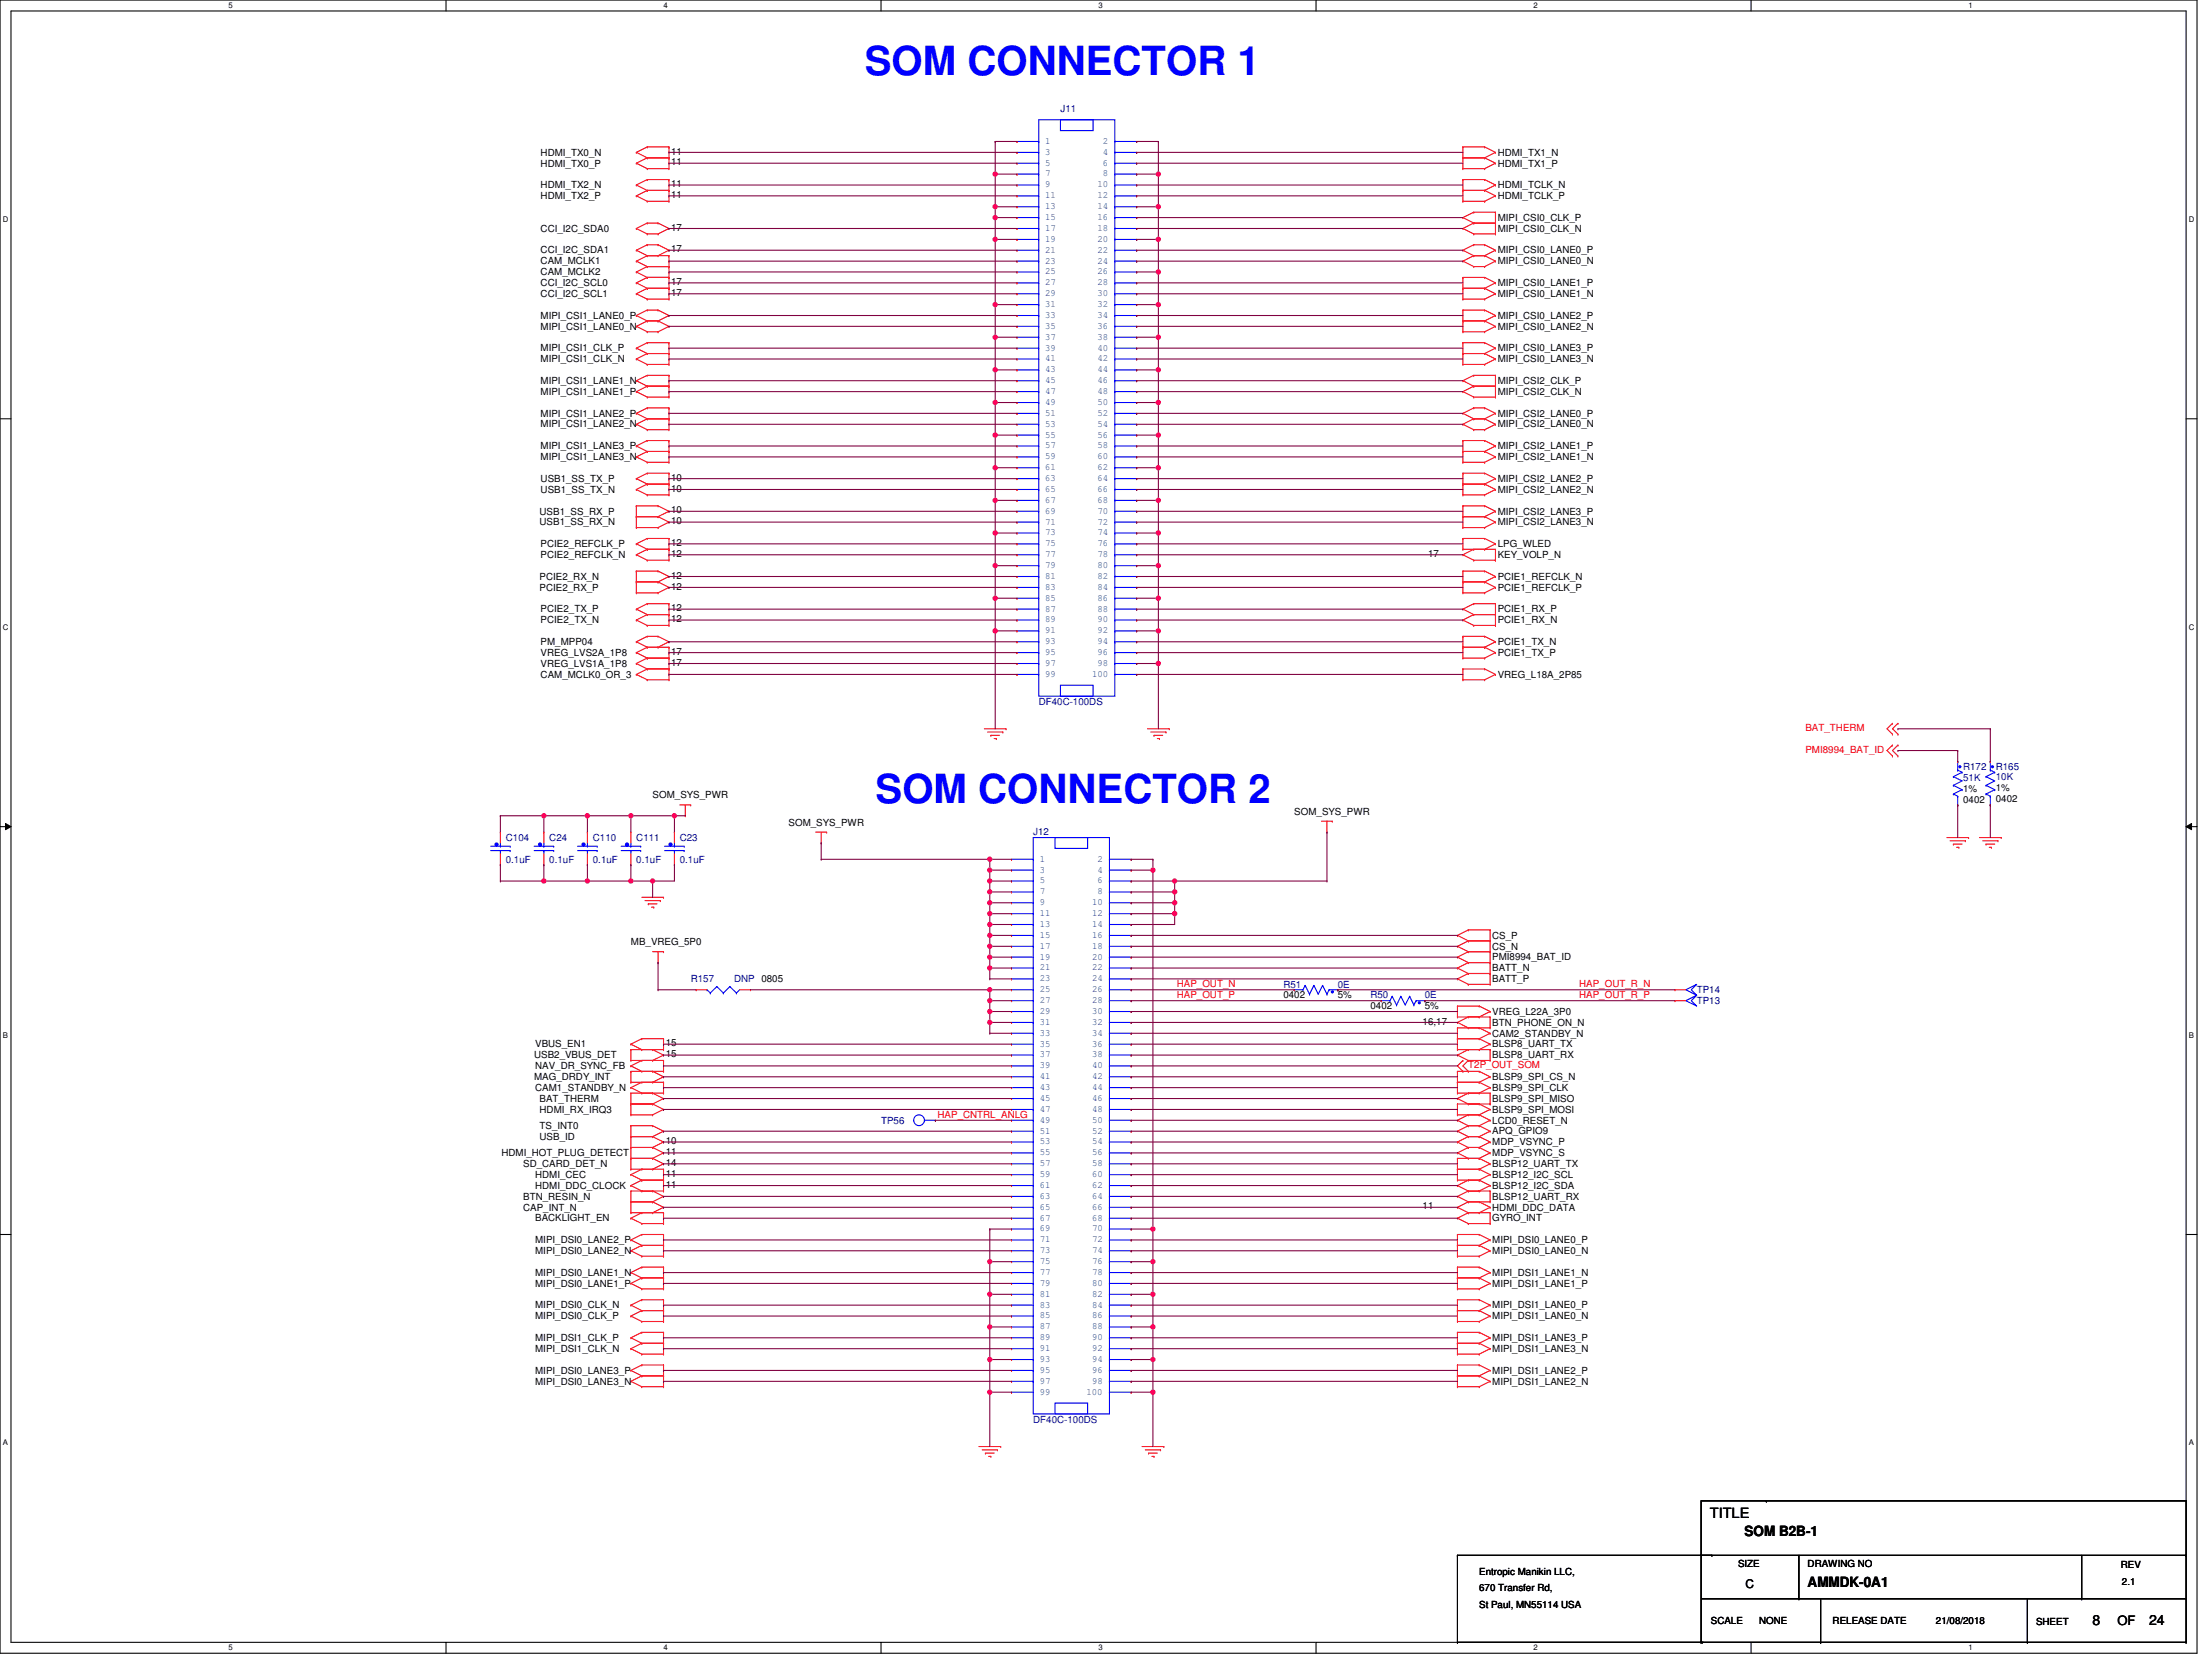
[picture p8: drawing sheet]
<svg xmlns="http://www.w3.org/2000/svg" width="610mm" height="457mm" viewBox="0 0 610 457" stroke-linecap="round" stroke-linejoin="round" font-family="sans-serif">
<defs><g id="words">
<g font-size="11.1" fill="#00f">
<text x="238.3" y="20.5">SOM CONNECTOR 1</text>
<text x="241.3" y="221.3">SOM CONNECTOR 2</text>
</g>
<g font-size="3.9">
<text x="471.2" y="418.3">TITLE</text>
<text x="480.8" y="423.2">SOM B2B-1</text>
<text x="498.2" y="437.3">AMMDK-0A1</text>
<text x="576.7" y="447.7">8</text>
<text x="592.3" y="447.7">24</text>
</g>
<text font-size="3.6" x="583.6" y="447.7">OF</text>
<text font-size="3.3" x="481.1" y="437.6">C</text>
<g font-size="2.7" fill="#000080">
<text x="292.2" y="30.9">J11</text>
<text x="286.3" y="194.2">DF40C-100DS</text>
<text x="541" y="212.2">R172</text>
<text x="541" y="215.2">51K</text>
<text x="550" y="212.2">R165</text>
<text x="550" y="214.9">10K</text>
<text x="139.4" y="231.7">C104</text>
<text x="151.4" y="231.7">C24</text>
<text x="163.4" y="231.7">C110</text>
<text x="175.4" y="231.7">C111</text>
<text x="187.3" y="231.7">C23</text>
<text x="284.8" y="230.2">J12</text>
<text x="139.4" y="237.7">0.1uF</text>
<text x="151.4" y="237.7">0.1uF</text>
<text x="163.4" y="237.7">0.1uF</text>
<text x="175.4" y="237.7">0.1uF</text>
<text x="187.3" y="237.7">0.1uF</text>
<text x="190.4" y="270.7">R157</text>
<text x="202.3" y="270.7">DNP 0805</text>
<text x="353.7" y="272.2">R51</text>
<text x="368.7" y="272.2">0E</text>
<text x="377.7" y="275.2">R50</text>
<text x="392.7" y="275.2">0E</text>
<text x="467.6" y="273.7">TP14</text>
<text x="467.6" y="276.7">TP13</text>
<text x="242.8" y="309.6">TP56</text>
<text x="284.8" y="392">DF40C-100DS</text>
</g>
<g font-size="2.7" fill="#004080">
<text x="288.1" y="39.6">1</text>
<text x="304" y="39.6">2</text>
<text x="288.1" y="42.7">3</text>
<text x="288.1" y="45.7">5</text>
<text x="304" y="42.7">4</text>
<text x="304" y="45.7">6</text>
<text x="288.1" y="48.6">7</text>
<text x="288.1" y="51.6">9</text>
<text x="302.4" y="51.6">10</text>
<text x="304" y="48.6">8</text>
<text x="288.1" y="54.6">11</text>
<text x="288.1" y="57.6">13</text>
<text x="302.4" y="54.6">12</text>
<text x="302.4" y="57.6">14</text>
<text x="288.1" y="60.6">15</text>
<text x="288.1" y="63.6">17</text>
<text x="302.4" y="60.6">16</text>
<text x="302.4" y="63.6">18</text>
<text x="288.1" y="66.6">19</text>
<text x="288.1" y="69.6">21</text>
<text x="302.4" y="66.6">20</text>
<text x="302.4" y="69.6">22</text>
<text x="288.1" y="72.6">23</text>
<text x="288.1" y="75.6">25</text>
<text x="302.4" y="72.6">24</text>
<text x="302.4" y="75.6">26</text>
<text x="288.1" y="78.6">27</text>
<text x="288.1" y="81.6">29</text>
<text x="302.4" y="78.6">28</text>
<text x="302.4" y="81.6">30</text>
<text x="288.1" y="84.6">31</text>
<text x="288.1" y="87.6">33</text>
<text x="302.4" y="84.6">32</text>
<text x="302.4" y="87.6">34</text>
<text x="288.1" y="90.6">35</text>
<text x="288.1" y="93.6">37</text>
<text x="302.4" y="90.6">36</text>
<text x="302.4" y="93.6">38</text>
<text x="288.1" y="96.6">39</text>
<text x="288.1" y="99.6">41</text>
<text x="302.4" y="96.6">40</text>
<text x="302.4" y="99.6">42</text>
<text x="288.1" y="102.6">43</text>
<text x="288.1" y="105.6">45</text>
<text x="302.4" y="102.6">44</text>
<text x="302.4" y="105.6">46</text>
<text x="288.1" y="108.6">47</text>
<text x="288.1" y="111.6">49</text>
<text x="302.4" y="108.6">48</text>
<text x="302.4" y="111.6">50</text>
<text x="288.1" y="114.6">51</text>
<text x="288.1" y="117.6">53</text>
<text x="302.4" y="114.6">52</text>
<text x="302.4" y="117.6">54</text>
<text x="288.1" y="120.6">55</text>
<text x="288.1" y="123.6">57</text>
<text x="302.4" y="120.6">56</text>
<text x="302.4" y="123.6">58</text>
<text x="288.1" y="126.6">59</text>
<text x="288.1" y="129.6">61</text>
<text x="302.4" y="126.6">60</text>
<text x="302.4" y="129.6">62</text>
<text x="288.1" y="132.6">63</text>
<text x="288.1" y="135.6">65</text>
<text x="302.4" y="132.6">64</text>
<text x="302.4" y="135.6">66</text>
<text x="288.1" y="138.6">67</text>
<text x="288.1" y="141.6">69</text>
<text x="302.4" y="138.6">68</text>
<text x="302.4" y="141.6">70</text>
<text x="288.1" y="144.5">71</text>
<text x="288.1" y="147.6">73</text>
<text x="302.4" y="144.5">72</text>
<text x="302.4" y="147.6">74</text>
<text x="288.1" y="150.6">75</text>
<text x="288.1" y="153.5">77</text>
<text x="302.4" y="150.6">76</text>
<text x="302.4" y="153.5">78</text>
<text x="288.1" y="156.5">79</text>
<text x="288.1" y="159.5">81</text>
<text x="302.4" y="156.5">80</text>
<text x="302.4" y="159.5">82</text>
<text x="288.1" y="162.5">83</text>
<text x="288.1" y="165.5">85</text>
<text x="302.4" y="162.5">84</text>
<text x="302.4" y="165.5">86</text>
<text x="288.1" y="168.5">87</text>
<text x="288.1" y="171.5">89</text>
<text x="302.4" y="168.5">88</text>
<text x="302.4" y="171.5">90</text>
<text x="288.1" y="174.5">91</text>
<text x="288.1" y="177.5">93</text>
<text x="302.4" y="174.5">92</text>
<text x="302.4" y="177.5">94</text>
<text x="288.1" y="180.5">95</text>
<text x="288.1" y="183.5">97</text>
<text x="302.4" y="180.5">96</text>
<text x="302.4" y="183.5">98</text>
<text x="288.1" y="186.5">99</text>
<text x="300.9" y="186.5">100</text>
<text x="286.6" y="237.5">1</text>
<text x="302.4" y="237.5">2</text>
<text x="286.6" y="240.5">3</text>
<text x="286.6" y="243.5">5</text>
<text x="302.4" y="240.5">4</text>
<text x="302.4" y="243.5">6</text>
<text x="286.6" y="246.5">7</text>
<text x="286.6" y="249.4">9</text>
<text x="300.9" y="249.4">10</text>
<text x="302.4" y="246.5">8</text>
<text x="286.6" y="252.5">11</text>
<text x="286.6" y="255.5">13</text>
<text x="300.9" y="252.5">12</text>
<text x="300.9" y="255.5">14</text>
<text x="286.6" y="258.4">15</text>
<text x="286.6" y="261.4">17</text>
<text x="300.9" y="258.4">16</text>
<text x="300.9" y="261.4">18</text>
<text x="286.6" y="264.4">19</text>
<text x="286.6" y="267.4">21</text>
<text x="300.9" y="264.4">20</text>
<text x="300.9" y="267.4">22</text>
<text x="286.6" y="270.4">23</text>
<text x="286.6" y="273.4">25</text>
<text x="300.9" y="270.4">24</text>
<text x="300.9" y="273.4">26</text>
<text x="286.6" y="276.4">27</text>
<text x="286.6" y="279.4">29</text>
<text x="300.9" y="276.4">28</text>
<text x="300.9" y="279.4">30</text>
<text x="286.6" y="282.4">31</text>
<text x="286.6" y="285.4">33</text>
<text x="300.9" y="282.4">32</text>
<text x="300.9" y="285.4">34</text>
<text x="286.6" y="288.4">35</text>
<text x="286.6" y="291.4">37</text>
<text x="300.9" y="288.4">36</text>
<text x="300.9" y="291.4">38</text>
<text x="286.6" y="294.4">39</text>
<text x="286.6" y="297.4">41</text>
<text x="300.9" y="294.4">40</text>
<text x="300.9" y="297.4">42</text>
<text x="286.6" y="300.4">43</text>
<text x="286.6" y="303.4">45</text>
<text x="300.9" y="300.4">44</text>
<text x="300.9" y="303.4">46</text>
<text x="286.6" y="306.4">47</text>
<text x="286.6" y="309.4">49</text>
<text x="300.9" y="306.4">48</text>
<text x="300.9" y="309.4">50</text>
<text x="286.6" y="312.4">51</text>
<text x="286.6" y="315.4">53</text>
<text x="300.9" y="312.4">52</text>
<text x="300.9" y="315.4">54</text>
<text x="286.6" y="318.4">55</text>
<text x="286.6" y="321.4">57</text>
<text x="300.9" y="318.4">56</text>
<text x="300.9" y="321.4">58</text>
<text x="286.6" y="324.4">59</text>
<text x="286.6" y="327.4">61</text>
<text x="300.9" y="324.4">60</text>
<text x="300.9" y="327.4">62</text>
<text x="286.6" y="330.4">63</text>
<text x="286.6" y="333.4">65</text>
<text x="300.9" y="330.4">64</text>
<text x="300.9" y="333.4">66</text>
<text x="286.6" y="336.4">67</text>
<text x="286.6" y="339.4">69</text>
<text x="300.9" y="336.4">68</text>
<text x="300.9" y="339.4">70</text>
<text x="286.6" y="342.4">71</text>
<text x="286.6" y="345.4">73</text>
<text x="300.9" y="342.4">72</text>
<text x="300.9" y="345.4">74</text>
<text x="286.6" y="348.4">75</text>
<text x="286.6" y="351.4">77</text>
<text x="300.9" y="348.4">76</text>
<text x="300.9" y="351.4">78</text>
<text x="286.6" y="354.3">79</text>
<text x="286.6" y="357.4">81</text>
<text x="300.9" y="354.3">80</text>
<text x="300.9" y="357.4">82</text>
<text x="286.6" y="360.4">83</text>
<text x="286.6" y="363.3">85</text>
<text x="300.9" y="360.4">84</text>
<text x="300.9" y="363.3">86</text>
<text x="286.6" y="366.4">87</text>
<text x="286.6" y="369.3">89</text>
<text x="300.9" y="366.4">88</text>
<text x="300.9" y="369.3">90</text>
<text x="286.6" y="372.3">91</text>
<text x="286.6" y="375.3">93</text>
<text x="300.9" y="372.3">92</text>
<text x="300.9" y="375.3">94</text>
<text x="286.6" y="378.3">95</text>
<text x="286.6" y="381.3">97</text>
<text x="300.9" y="378.3">96</text>
<text x="300.9" y="381.3">98</text>
<text x="286.6" y="384.3">99</text>
<text x="299.4" y="384.3">100</text>
</g>
<g font-size="2.7">
<text x="149" y="42.9">HDMI_TX0_N</text>
<text x="149" y="45.9">HDMI_TX0_P</text>
<text x="185" y="42.6">11</text>
<text x="185" y="45.6">11</text>
<text x="412.7" y="42.9">HDMI_TX1_N</text>
<text x="412.7" y="45.9">HDMI_TX1_P</text>
<text x="149" y="51.9">HDMI_TX2_N</text>
<text x="185" y="51.6">11</text>
<text x="412.7" y="51.9">HDMI_TCLK_N</text>
<text x="149" y="54.9">HDMI_TX2_P</text>
<text x="185" y="54.6">11</text>
<text x="412.7" y="54.9">HDMI_TCLK_P</text>
<text x="149" y="63.9">CCI_I2C_SDA0</text>
<text x="185" y="63.6">17</text>
<text x="412.7" y="60.9">MIPI_CSI0_CLK_P</text>
<text x="412.7" y="63.9">MIPI_CSI0_CLK_N</text>
<text x="149" y="69.8">CCI_I2C_SDA1</text>
<text x="185" y="69.6">17</text>
<text x="412.7" y="69.8">MIPI_CSI0_LANE0_P</text>
<text x="149" y="72.9">CAM_MCLK1</text>
<text x="149" y="75.9">CAM_MCLK2</text>
<text x="412.7" y="72.9">MIPI_CSI0_LANE0_N</text>
<text x="149" y="78.8">CCI_I2C_SCL0</text>
<text x="149" y="81.9">CCI_I2C_SCL1</text>
<text x="185" y="78.5">17</text>
<text x="185" y="81.6">17</text>
<text x="412.7" y="78.8">MIPI_CSI0_LANE1_P</text>
<text x="412.7" y="81.9">MIPI_CSI0_LANE1_N</text>
<text x="149" y="87.8">MIPI_CSI1_LANE0_P</text>
<text x="412.7" y="87.8">MIPI_CSI0_LANE2_P</text>
<text x="149" y="90.8">MIPI_CSI1_LANE0_N</text>
<text x="412.7" y="90.8">MIPI_CSI0_LANE2_N</text>
<text x="149" y="96.8">MIPI_CSI1_CLK_P</text>
<text x="149" y="99.8">MIPI_CSI1_CLK_N</text>
<text x="412.7" y="96.8">MIPI_CSI0_LANE3_P</text>
<text x="412.7" y="99.8">MIPI_CSI0_LANE3_N</text>
<text x="149" y="105.8">MIPI_CSI1_LANE1_N</text>
<text x="412.7" y="105.8">MIPI_CSI2_CLK_P</text>
<text x="149" y="108.8">MIPI_CSI1_LANE1_P</text>
<text x="412.7" y="108.8">MIPI_CSI2_CLK_N</text>
<text x="149" y="114.8">MIPI_CSI1_LANE2_P</text>
<text x="149" y="117.8">MIPI_CSI1_LANE2_N</text>
<text x="412.7" y="114.8">MIPI_CSI2_LANE0_P</text>
<text x="412.7" y="117.8">MIPI_CSI2_LANE0_N</text>
<text x="149" y="123.8">MIPI_CSI1_LANE3_P</text>
<text x="412.7" y="123.8">MIPI_CSI2_LANE1_P</text>
<text x="149" y="126.8">MIPI_CSI1_LANE3_N</text>
<text x="412.7" y="126.8">MIPI_CSI2_LANE1_N</text>
<text x="149" y="132.8">USB1_SS_TX_P</text>
<text x="149" y="135.8">USB1_SS_TX_N</text>
<text x="185" y="132.5">10</text>
<text x="185" y="135.5">10</text>
<text x="412.7" y="132.8">MIPI_CSI2_LANE2_P</text>
<text x="412.7" y="135.8">MIPI_CSI2_LANE2_N</text>
<text x="148.7" y="141.8">USB1_SS_RX_P</text>
<text x="185" y="141.5">10</text>
<text x="412.7" y="141.8">MIPI_CSI2_LANE3_P</text>
<text x="148.7" y="144.8">USB1_SS_RX_N</text>
<text x="185" y="144.5">10</text>
<text x="412.7" y="144.8">MIPI_CSI2_LANE3_N</text>
<text x="149" y="150.8">PCIE2_REFCLK_P</text>
<text x="149" y="153.8">PCIE2_REFCLK_N</text>
<text x="185" y="150.5">12</text>
<text x="185" y="153.5">12</text>
<text x="393.6" y="153.5">17</text>
<text x="412.7" y="150.8">LPG_WLED</text>
<text x="412.7" y="153.8">KEY_VOLP_N</text>
<text x="148.7" y="159.8">PCIE2_RX_N</text>
<text x="185" y="159.5">12</text>
<text x="412.7" y="159.8">PCIE1_REFCLK_N</text>
<text x="148.7" y="162.8">PCIE2_RX_P</text>
<text x="185" y="162.5">12</text>
<text x="412.7" y="162.8">PCIE1_REFCLK_P</text>
<text x="149" y="168.8">PCIE2_TX_P</text>
<text x="149" y="171.8">PCIE2_TX_N</text>
<text x="185" y="168.5">12</text>
<text x="185" y="171.5">12</text>
<text x="412.7" y="168.8">PCIE1_RX_P</text>
<text x="412.7" y="171.8">PCIE1_RX_N</text>
<text x="149" y="177.8">PM_MPP04</text>
<text x="412.7" y="177.8">PCIE1_TX_N</text>
<text x="149" y="180.8">VREG_LVS2A_1P8</text>
<text x="149" y="183.7">VREG_LVS1A_1P8</text>
<text x="185" y="180.4">17</text>
<text x="185" y="183.5">17</text>
<text x="412.7" y="180.8">PCIE1_TX_P</text>
<text x="149" y="186.8">CAM_MCLK0_OR_3</text>
<text x="412.7" y="186.8">VREG_L18A_2P85</text>
<text x="179.9" y="220">SOM_SYS_PWR</text>
<text x="541" y="218.2">1%</text>
<text x="541" y="221.2">0402</text>
<text x="550" y="217.9">1%</text>
<text x="550" y="220.9">0402</text>
<text x="217.3" y="227.5">SOM_SYS_PWR</text>
<text x="356.7" y="224.5">SOM_SYS_PWR</text>
<text x="173.9" y="260.5">MB_VREG_5P0</text>
<text x="411.2" y="258.7">CS_P</text>
<text x="411.2" y="261.7">CS_N</text>
<text x="411.2" y="264.7">PMI8994_BAT_ID</text>
<text x="411.2" y="267.7">BATT_N</text>
<text x="353.7" y="275.2">0402</text>
<text x="368.7" y="275.2">5%</text>
<text x="411.2" y="270.7">BATT_P</text>
<text x="377.7" y="278.2">0402</text>
<text x="392.7" y="278.2">5%</text>
<text x="411.2" y="279.7">VREG_L22A_3P0</text>
<text x="392.1" y="282.4">16,17</text>
<text x="411.2" y="285.7">CAM2_STANDBY_N</text>
<text x="411.2" y="282.7">BTN_PHONE_ON_N</text>
<text x="147.2" y="291.7">USB2_VBUS_DET</text>
<text x="147.5" y="288.6">VBUS_EN1</text>
<text x="183.5" y="288.4">15</text>
<text x="183.5" y="291.4">15</text>
<text x="411.2" y="288.6">BLSP8_UART_TX</text>
<text x="411.2" y="291.7">BLSP8_UART_RX</text>
<text x="147.2" y="297.6">MAG_DRDY_INT</text>
<text x="147.5" y="294.6">NAV_DR_SYNC_FB</text>
<text x="411.2" y="297.6">BLSP9_SPI_CS_N</text>
<text x="147.5" y="300.7">CAM1_STANDBY_N</text>
<text x="148.7" y="303.6">BAT_THERM</text>
<text x="411.2" y="300.7">BLSP9_SPI_CLK</text>
<text x="411.2" y="303.6">BLSP9_SPI_MISO</text>
<text x="148.7" y="306.6">HDMI_RX_IRQ3</text>
<text x="148.7" y="311.1">TS_INT0</text>
<text x="411.2" y="306.6">BLSP9_SPI_MOSI</text>
<text x="411.2" y="309.6">LCD0_RESET_N</text>
<text x="148.7" y="314.1">USB_ID</text>
<text x="183.5" y="315.3">10</text>
<text x="411.2" y="312.6">APQ_GPIO9</text>
<text x="411.2" y="315.6">MDP_VSYNC_P</text>
<text x="138.2" y="318.6">HDMI_HOT_PLUG_DETECT</text>
<text x="144.2" y="321.6">SD_CARD_DET_N</text>
<text x="183.5" y="318.3">11</text>
<text x="183.5" y="321.3">14</text>
<text x="411.2" y="318.6">MDP_VSYNC_S</text>
<text x="411.2" y="321.6">BLSP12_UART_TX</text>
<text x="147.5" y="324.6">HDMI_CEC</text>
<text x="147.5" y="327.6">HDMI_DDC_CLOCK</text>
<text x="183.5" y="324.3">11</text>
<text x="183.5" y="327.3">11</text>
<text x="411.2" y="324.6">BLSP12_I2C_SCL</text>
<text x="411.2" y="327.6">BLSP12_I2C_SDA</text>
<text x="144.2" y="330.6">BTN_RESIN_N</text>
<text x="144.2" y="333.6">CAP_INT_N</text>
<text x="392.1" y="333.3">11</text>
<text x="411.2" y="330.6">BLSP12_UART_RX</text>
<text x="411.2" y="333.6">HDMI_DDC_DATA</text>
<text x="147.5" y="336.6">BACKLIGHT_EN</text>
<text x="411.2" y="336.6">GYRO_INT</text>
<text x="147.5" y="342.6">MIPI_DSI0_LANE2_P</text>
<text x="147.5" y="345.6">MIPI_DSI0_LANE2_N</text>
<text x="411.2" y="342.6">MIPI_DSI0_LANE0_P</text>
<text x="411.2" y="345.6">MIPI_DSI0_LANE0_N</text>
<text x="147.5" y="351.6">MIPI_DSI0_LANE1_N</text>
<text x="411.2" y="351.6">MIPI_DSI1_LANE1_N</text>
<text x="147.5" y="354.6">MIPI_DSI0_LANE1_P</text>
<text x="411.2" y="354.6">MIPI_DSI1_LANE1_P</text>
<text x="147.5" y="360.6">MIPI_DSI0_CLK_N</text>
<text x="147.5" y="363.6">MIPI_DSI0_CLK_P</text>
<text x="411.2" y="360.6">MIPI_DSI1_LANE0_P</text>
<text x="411.2" y="363.6">MIPI_DSI1_LANE0_N</text>
<text x="147.5" y="369.6">MIPI_DSI1_CLK_P</text>
<text x="411.2" y="369.6">MIPI_DSI1_LANE3_P</text>
<text x="147.5" y="372.6">MIPI_DSI1_CLK_N</text>
<text x="411.2" y="372.6">MIPI_DSI1_LANE3_N</text>
<text x="147.5" y="378.6">MIPI_DSI0_LANE3_P</text>
<text x="147.5" y="381.6">MIPI_DSI0_LANE3_N</text>
<text x="411.2" y="378.6">MIPI_DSI1_LANE2_P</text>
<text x="411.2" y="381.6">MIPI_DSI1_LANE2_N</text>
<text x="479" y="431.9">SIZE</text>
<text x="498.2" y="431.9">DRAWING NO</text>
<text x="407.6" y="434">Entropic Manikin LLC,</text>
<text x="584.5" y="432.2">REV</text>
<text x="584.8" y="436.7">2.1</text>
<text x="407.6" y="438.5">670 Transfer Rd,</text>
<text x="407.6" y="443">St Paul, MN55114 USA</text>
<text x="471.5" y="447.5">SCALE</text>
<text x="484.8" y="447.5">NONE</text>
<text x="505.1" y="447.5">RELEASE DATE</text>
<text x="533.5" y="447.5">21/08/2018</text>
<text x="561.1" y="447.8">SHEET</text>
</g>
<g font-size="2.7" fill="#f00">
<text x="497.6" y="201.4">BAT_THERM</text>
<text x="497.6" y="207.4">PMI8994_BAT_ID</text>
<text x="324.3" y="275.1">HAP_OUT_P</text>
<text x="324.3" y="272.1">HAP_OUT_N</text>
<text x="435.2" y="275.1">HAP_OUT_R_P</text>
<text x="435.2" y="272.1">HAP_OUT_R_N</text>
<text x="404.6" y="294.3">T2P_OUT_SOM</text>
<text x="258.4" y="308">HAP_CNTRL_ANLG</text>
</g>
<g font-size="2.1">
<text x="63" y="2.3">5</text>
<text x="182.9" y="2.3">4</text>
<text x="302.7" y="2.3">3</text>
<text x="422.6" y="2.3">2</text>
<text x="542.5" y="2.3">1</text>
<text x=".8" y="61.2">D</text>
<text x="603.2" y="61.2">D</text>
<text x=".8" y="173.5">C</text>
<text x="603.2" y="173.5">C</text>
<text x=".8" y="285.9">B</text>
<text x="603.2" y="285.9">B</text>
<text x=".8" y="398.3">A</text>
<text x="603.2" y="398.3">A</text>
<text x="63" y="454.8">5</text>
<text x="182.9" y="454.8">4</text>
<text x="302.7" y="454.8">3</text>
<text x="422.6" y="454.8">2</text>
<text x="542.5" y="454.8">1</text>
</g>
</g></defs>
<path d="M0 0h605.5v455.6h-605.5zM3 3h599.5v449.6h-599.5z" fill="none" stroke="#000" stroke-width=".3"/>
<g fill="#fff">
<path d="M63 .3h1.2v2.4h-1.2z"/>
<path d="M63 452.9h1.2v2.4h-1.2z"/>
</g>
<path d="M122.9 0v3M122.9 452.6v3" fill="none" stroke="#000" stroke-width=".3"/>
<g fill="#fff">
<path d="M182.9 .3h1.1v2.4h-1.1z"/>
<path d="M182.9 452.9h1.1v2.4h-1.1z"/>
</g>
<path d="M242.8 0v3M242.8 452.6v3" fill="none" stroke="#000" stroke-width=".3"/>
<g fill="#fff">
<path d="M302.7 .3h1.2v2.4h-1.2z"/>
<path d="M302.7 452.9h1.2v2.4h-1.2z"/>
</g>
<path d="M362.7 0v3M362.7 452.6v3" fill="none" stroke="#000" stroke-width=".3"/>
<g fill="#fff">
<path d="M422.6 .3h1.2v2.4h-1.2z"/>
<path d="M422.6 452.9h1.2v2.4h-1.2z"/>
</g>
<path d="M482.6 0v3M482.6 452.6v3" fill="none" stroke="#000" stroke-width=".3"/>
<g fill="#fff">
<path d="M542.5 .3h1.2v2.4h-1.2z"/>
<path d="M542.5 452.9h1.2v2.4h-1.2z"/>
<path d="M.8 59.2h1.5v2.4h-1.5z"/>
<path d="M603.2 59.2h1.6v2.4h-1.6z"/>
<path d="M.8 171.6h1.5v2.4h-1.5z"/>
<path d="M603.2 171.6h1.6v2.4h-1.6z"/>
</g>
<path d="M0 115.4h3M602.5 115.4h3" fill="none" stroke="#000" stroke-width=".3"/>
<g fill="#fff">
<path d="M.8 284h1.4v2.4h-1.4z"/>
<path d="M603.2 284h1.4v2.4h-1.4z"/>
</g>
<path d="M0 227.8h3M602.5 227.8h3" fill="none" stroke="#000" stroke-width=".3"/>
<path d="M1.5 226.9l1.5 .9-1.5 .9zM602.5 227.8l1.5-.9v1.8z" fill="#000"/>
<path d="M1.5 226.9l1.5 .9-1.5 .9zM602.5 227.8l1.5-.9v1.8z" fill="none" stroke="#000" stroke-width=".28"/>
<g fill="#fff">
<path d="M.7 396.4h1.5v2.4h-1.5z"/>
<path d="M603.2 396.4h1.4v2.4h-1.4z"/>
</g>
<g fill="none" stroke="#000" stroke-width=".3">
<path d="M0 340.2h3M602.5 340.2h3M486.8 413.6h.1M401.7 428.6h.1M401.7 428.6h200.8M401.7 428.6v24M471.8 428.6h.1M495.8 428.6v12M573.7 428.6v12M602.5 428.6h.1M401.7 452.6h.1M401.7 452.6h200.8"/>
<path d="M468.8 452.6h.1M468.8 452.6v-39h133.7v39M468.8 440.6h133.7M469.1 452.6h.1M495.8 440.6h.1M501.8 452.6h.1M501.8 440.6v12M558.7 452.6h.1M558.7 440.6v12M573.7 440.6h.1M602.5 440.6h.1M602.5 452.6h.1"/>
</g>
<g fill="none" stroke="#f00" stroke-width=".3">
<path d="M175.4 42h.1M175.4 45h.1M175.4 51h.1M175.4 54h.1M175.4 42l3 1.5M175.4 45l3 1.5M175.4 51l3 1.5M175.4 54l3 1.5M178.4 40.5h.1M178.4 43.5h.1M178.4 46.5h.1M178.4 49.5h.1"/>
<path d="M178.4 52.5h.1M178.4 55.5h.1M178.4 40.5l-3 1.5M178.4 40.5h6M178.4 43.5h6M178.4 43.5l-3 1.5M178.4 46.5h6M178.4 49.5l-3 1.5M178.4 49.5h6M178.4 52.5h6M178.4 52.5l-3 1.5M178.4 55.5h6"/>
<path d="M184.4 40.5h.1M184.4 43.5h.1M184.4 46.5h.1M184.4 49.5h.1M184.4 52.5h.1M184.4 55.5h.1M184.4 40.5v6M184.4 49.5v6M403.2 43.5h.1M403.2 40.5h.1M403.2 46.5h.1M403.2 52.5h.1"/>
<path d="M403.2 49.5h.1M403.2 55.5h.1M403.2 60h.1M403.2 40.5h5.9M403.2 43.5h5.9M403.2 46.5h5.9M403.2 49.5h5.9M403.2 52.5h5.9M403.2 55.5h5.9M403.2 40.5v6M403.2 49.5v6M403.2 60l2.9 1.5"/>
<path d="M406.1 58.5h.1M406.1 58.5l-2.9 1.5M406.1 58.5h6M409.1 40.5h.1M409.1 43.5h.1M409.1 46.5h.1M409.1 49.5h.1M409.1 52.5h.1M409.1 55.5h.1M409.1 40.5l3 1.5M409.1 43.5l3 1.5M409.1 49.5l3 1.5"/>
<path d="M409.1 52.5l3 1.5M412.1 42h.1M412.1 45h.1M412.1 51h.1M412.1 54h.1M412.1 58.5h.1M412.1 42l-3 1.5M412.1 45l-3 1.5M412.1 51l-3 1.5M412.1 54l-3 1.5M412.1 58.5v6M175.4 63h.1"/>
<path d="M175.4 69h.1M175.4 72h.1M175.4 75h.1M175.4 78h.1M175.4 63l3 1.5M175.4 69l3 1.5M175.4 72l3 1.5M175.4 75l3 1.5M175.4 78l3 1.5M178.4 61.5h.1M178.4 64.5h.1M178.4 67.5h.1"/>
<path d="M178.4 70.5h.1M178.4 73.5h.1M178.4 76.5h.1M178.4 79.5h.1M178.4 61.5l-3 1.5M178.4 61.5h3M178.4 64.5h3M178.4 67.5l-3 1.5M178.4 67.5h3M178.4 70.5h6M178.4 70.5l-3 1.5M178.4 73.5h6"/>
<path d="M178.4 73.5l-3 1.5M178.4 76.5h6M178.4 76.5l-3 1.5M178.4 79.5h6M178.4 79.5l-3 1.5M181.4 61.5h.1M181.4 64.5h.1M181.4 67.5h.1M181.4 70.5h.1M181.4 61.5l3 1.5M181.4 67.5l3 1.5M184.4 63h.1"/>
<path d="M184.4 69h.1M184.4 70.5h.1M184.4 73.5h.1M184.4 76.5h.1M184.4 79.5h.1M184.4 70.5v11.9M184.4 63l-3 1.5M184.4 69l-3 1.5M403.2 63h.1M403.2 69h.1M403.2 72h.1M403.2 79.5h.1"/>
<path d="M403.2 76.5h.1M403.2 76.5h5.9M403.2 79.5h5.9M403.2 76.5v5.9M403.2 63l2.9 1.5M403.2 69l2.9 1.5M403.2 72l2.9 1.5M406.1 61.5h.1M406.1 64.5h.1M406.1 67.5h.1M406.1 70.5h.1M406.1 73.5h.1"/>
<path d="M406.1 61.5h6M406.1 64.5h6M406.1 67.5h3M406.1 70.5h3M406.1 73.5h3M406.1 61.5l-2.9 1.5M406.1 67.5l-2.9 1.5M406.1 70.5l-2.9 1.5M409.1 67.5h.1M409.1 70.5h.1M409.1 73.5h.1M409.1 76.5h.1"/>
<path d="M409.1 79.5h.1M409.1 67.5l3 1.5M409.1 70.5l3 1.5M409.1 76.5l3 1.5M409.1 79.5l3 1.5M412.1 61.5h.1M412.1 64.5h.1M412.1 69h.1M412.1 72h.1M412.1 78h.1M412.1 69l-3 1.5M412.1 72l-3 1.5"/>
<path d="M412.1 78l-3 1.5M175.4 81h.1M175.4 87h.1M175.4 89.9h.1M175.4 95.9h.1M175.4 98.9h.1M175.4 81l3 1.4M175.4 87l3 1.5M175.4 89.9l3 1.5M175.4 95.9l3 1.5M175.4 98.9l3 1.5M178.4 82.4h.1"/>
<path d="M178.4 85.4h.1M178.4 88.5h.1M178.4 91.4h.1M178.4 94.4h.1M178.4 97.4h.1M178.4 82.4h6M178.4 85.4l-3 1.6M178.4 85.4h3M178.4 88.5h3M178.4 88.5l-3 1.4M178.4 91.4h3M178.4 94.4l-3 1.5"/>
<path d="M178.4 94.4h6M178.4 97.4h6M178.4 97.4l-3 1.5M181.4 85.4h.1M181.4 88.5h.1M181.4 91.4h.1M181.4 85.4l3 1.6M181.4 88.5l3 1.4M184.4 82.4h.1M184.4 87h.1M184.4 89.9h.1M184.4 94.4h.1"/>
<path d="M184.4 97.4h.1M184.4 94.4v6M184.4 87l-3 1.5M184.4 89.9l-3 1.5M403.2 82.4h.1M403.2 88.5h.1M403.2 85.4h.1M403.2 91.4h.1M403.2 97.4h.1M403.2 94.4h.1M403.2 82.4h5.9M403.2 85.4h5.9"/>
<path d="M403.2 88.5h5.9M403.2 91.4h5.9M403.2 94.4h5.9M403.2 97.4h5.9M403.2 85.4v6M403.2 94.4v6M409.1 82.4h.1M409.1 85.4h.1M409.1 88.5h.1M409.1 91.4h.1M409.1 94.4h.1M409.1 97.4h.1"/>
<path d="M409.1 85.4l3 1.6M409.1 88.5l3 1.4M409.1 94.4l3 1.5M409.1 97.4l3 1.5M412.1 81h.1M412.1 87h.1M412.1 89.9h.1M412.1 95.9h.1M412.1 98.9h.1M412.1 81l-3 1.4M412.1 87l-3 1.5M412.1 89.9l-3 1.5"/>
<path d="M412.1 95.9l-3 1.5M412.1 98.9l-3 1.5M175.4 104.9h.1M175.4 107.9h.1M175.4 113.9h.1M175.4 116.9h.1M175.4 104.9l3 1.5M175.4 107.9l3 1.5M175.4 113.9l3 1.5M175.4 116.9l3 1.5M178.4 100.4h.1M178.4 103.4h.1"/>
<path d="M178.4 106.4h.1M178.4 109.4h.1M178.4 112.4h.1M178.4 115.4h.1M178.4 118.4h.1M178.4 100.4h6M178.4 103.4l-3 1.5M178.4 103.4h6M178.4 106.4h6M178.4 106.4l-3 1.5M178.4 109.4h6M178.4 112.4l-3 1.5"/>
<path d="M178.4 112.4h6M178.4 115.4h6M178.4 115.4l-3 1.5M178.4 118.4h6M184.4 100.4h.1M184.4 103.4h.1M184.4 106.4h.1M184.4 109.4h.1M184.4 112.4h.1M184.4 115.4h.1M184.4 118.4h.1M184.4 103.4v6"/>
<path d="M184.4 112.4v6M403.2 100.4h.1M403.2 104.9h.1M403.2 107.9h.1M403.2 113.9h.1M403.2 116.9h.1M403.2 100.4h5.9M403.2 104.9l2.9 1.5M403.2 107.9l2.9 1.5M403.2 113.9l2.9 1.5M403.2 116.9l2.9 1.5M406.1 103.4h.1"/>
<path d="M406.1 106.4h.1M406.1 109.4h.1M406.1 112.4h.1M406.1 115.4h.1M406.1 118.4h.1M406.1 103.4h6M406.1 106.4h6M406.1 109.4h6M406.1 112.4h3M406.1 115.4h3M406.1 118.4h3M406.1 103.4l-2.9 1.5"/>
<path d="M406.1 106.4l-2.9 1.5M406.1 112.4l-2.9 1.5M406.1 115.4l-2.9 1.5M409.1 100.4h.1M409.1 112.4h.1M409.1 115.4h.1M409.1 118.4h.1M409.1 112.4l3 1.5M409.1 115.4l3 1.5M412.1 103.4h.1M412.1 106.4h.1M412.1 109.4h.1"/>
<path d="M412.1 113.9h.1M412.1 116.9h.1M412.1 103.4v6M412.1 113.9l-3 1.5M412.1 116.9l-3 1.5M175.4 122.9h.1M175.4 125.9h.1M175.4 131.9h.1M175.4 134.9h.1M175.4 139.4h.1M175.4 122.9l3 1.5M175.4 125.9l3 1.5"/>
<path d="M175.4 131.9l3 1.5M175.4 134.9l3 1.5M175.4 139.4h6M175.4 139.4v6M178.4 121.4h.1M178.4 124.4h.1M178.4 127.4h.1M178.4 130.4h.1M178.4 133.4h.1M178.4 136.4h.1M178.4 121.4l-3 1.5M178.4 121.4h6"/>
<path d="M178.4 124.4h6M178.4 124.4l-3 1.5M178.4 127.4h6M178.4 130.4l-3 1.5M178.4 130.4h6M178.4 133.4h6M178.4 133.4l-3 1.5M178.4 136.4h6M181.4 139.4h.1M181.4 139.4l3 1.5M184.4 121.4h.1M184.4 124.4h.1"/>
<path d="M184.4 127.4h.1M184.4 130.4h.1M184.4 133.4h.1M184.4 136.4h.1M184.4 121.4v6M184.4 130.4v6M403.2 124.4h.1M403.2 121.4h.1M403.2 127.4h.1M403.2 133.4h.1M403.2 130.4h.1M403.2 136.4h.1"/>
<path d="M403.2 139.4h.1M403.2 121.4h5.9M403.2 124.4h5.9M403.2 127.4h5.9M403.2 130.4h5.9M403.2 133.4h5.9M403.2 136.4h5.9M403.2 139.4h5.9M403.2 121.4v6M403.2 130.4v6M403.2 139.4v6M409.1 121.4h.1"/>
<path d="M409.1 124.4h.1M409.1 127.4h.1M409.1 130.4h.1M409.1 133.4h.1M409.1 136.4h.1M409.1 139.4h.1M409.1 121.4l3 1.5M409.1 124.4l3 1.5M409.1 130.4l3 1.5M409.1 133.4l3 1.5M409.1 139.4l3 1.5M412.1 122.9h.1"/>
<path d="M412.1 125.9h.1M412.1 131.9h.1M412.1 134.9h.1M412.1 122.9l-3 1.5M412.1 125.9l-3 1.5M412.1 131.9l-3 1.5M412.1 134.9l-3 1.5M175.4 142.4h.1M175.4 145.4h.1M175.4 149.9h.1M175.4 152.9h.1M175.4 157.4h.1"/>
<path d="M175.4 142.4h6M175.4 157.4v6M175.4 145.4h6M175.4 149.9l3 1.5M175.4 152.9l3 1.5M175.4 157.4h6M178.4 148.4h.1M178.4 151.4h.1M178.4 154.4h.1M178.4 148.4l-3 1.5M178.4 148.4h6M178.4 151.4h6"/>
<path d="M178.4 151.4l-3 1.5M178.4 154.4h6M181.4 142.4h.1M181.4 145.4h.1M181.4 157.4h.1M181.4 142.4l3 1.5M181.4 157.4l3 1.5M184.4 140.9h.1M184.4 143.9h.1M184.4 148.4h.1M184.4 151.4h.1M184.4 154.4h.1"/>
<path d="M184.4 158.9h.1M184.4 148.4v6M184.4 140.9l-3 1.5M184.4 143.9l-3 1.5M184.4 158.9l-3 1.5M403.2 142.4h.1M403.2 145.4h.1M403.2 151.4h.1M403.2 148.4h.1M403.2 152.9h.1M403.2 157.4h.1M403.2 142.4h5.9"/>
<path d="M403.2 145.4h5.9M403.2 148.4h5.9M403.2 151.4h8.9M403.2 157.4h5.9M403.2 148.4v3M403.2 157.4v6M403.2 152.9l2.9 1.5M406.1 151.4h.1M406.1 154.4h.1M406.1 154.4h6M406.1 151.4l-2.9 1.5M409.1 142.4h.1"/>
<path d="M409.1 145.4h.1M409.1 148.4h.1M409.1 151.4h.1M409.1 157.4h.1M409.1 142.4l3 1.5M409.1 148.4l3 1.5M409.1 157.4l3 1.5M412.1 140.9h.1M412.1 143.9h.1M412.1 149.9h.1M412.1 151.4h.1M412.1 154.4h.1"/>
<path d="M412.1 158.9h.1M412.1 151.4v3M412.1 140.9l-3 1.5M412.1 143.9l-3 1.5M412.1 149.9l-3 1.5M412.1 158.9l-3 1.5M175.4 160.4h.1M175.4 163.4h.1M175.4 167.9h.1M175.4 170.9h.1M175.4 176.9h.1M175.4 179.9h.1"/>
<path d="M175.4 160.4h6M175.4 163.4h6M175.4 167.9l3 1.5M175.4 170.9l3 1.5M175.4 176.9l3 1.5M175.4 179.9l3 1.5M178.4 166.4h.1M178.4 169.4h.1M178.4 172.4h.1M178.4 175.4h.1M178.4 178.4h.1M178.4 166.4l-3 1.5"/>
<path d="M178.4 166.4h6M178.4 169.4h6M178.4 169.4l-3 1.5M178.4 172.4h6M178.4 175.4l-3 1.5M178.4 175.4h3M178.4 178.4h6M178.4 178.4l-3 1.5M181.4 160.4h.1M181.4 163.4h.1M181.4 175.4h.1M181.4 178.4h.1"/>
<path d="M181.4 160.4l3 1.5M181.4 175.4l3 1.5M184.4 161.9h.1M184.4 166.4h.1M184.4 169.4h.1M184.4 172.4h.1M184.4 176.9h.1M184.4 178.4h.1M184.4 166.4v6M184.4 178.4v8.9M184.4 161.9l-3 1.5M184.4 176.9l-3 1.5"/>
<path d="M403.2 160.4h.1M403.2 163.4h.1M403.2 167.9h.1M403.2 170.9h.1M403.2 178.4h.1M403.2 175.4h.1M403.2 160.4h5.9M403.2 163.4h5.9M403.2 175.4h5.9M403.2 178.4h5.9M403.2 175.4v6M403.2 167.9l2.9 1.5"/>
<path d="M403.2 170.9l2.9 1.5M406.1 166.4h.1M406.1 169.4h.1M406.1 172.4h.1M406.1 166.4h6M406.1 169.4h6M406.1 172.4h6M406.1 166.4l-2.9 1.5M406.1 169.4l-2.9 1.5M409.1 160.4h.1M409.1 163.4h.1M409.1 175.4h.1"/>
<path d="M409.1 178.4h.1M409.1 160.4l3 1.5M409.1 175.4l3 1.5M409.1 178.4l3 1.5M412.1 161.9h.1M412.1 166.4h.1M412.1 169.4h.1M412.1 172.4h.1M412.1 176.9h.1M412.1 179.9h.1M412.1 166.4v6M412.1 161.9l-3 1.5"/>
<path d="M412.1 176.9l-3 1.5M412.1 179.9l-3 1.5M175.4 182.9h.1M175.4 185.9h.1M175.4 182.9l3 1.5M175.4 185.9l3 1.4M178.4 181.4h.1M178.4 184.4h.1M178.4 187.3h.1M178.4 181.4h6M178.4 181.4l-3 1.5M178.4 184.4h6"/>
<path d="M178.4 184.4l-3 1.5M178.4 187.3h6M184.4 181.4h.1M184.4 184.4h.1M184.4 187.3h.1M403.2 181.4h.1M403.2 187.3h.1M403.2 184.4h.1M403.2 181.4h5.9M403.2 184.4h5.9M403.2 187.3h5.9M403.2 184.4v2.9"/>
<path d="M409.1 181.4h.1M409.1 184.4h.1M409.1 187.3h.1M409.1 184.4l3 1.5M412.1 185.9h.1M412.1 185.9l-3 1.4M521.5 199.3h.1M521.5 199.3l-1.5 1.5 1.5 1.5M523 199.3h.1M523 199.3l-1.5 1.5 1.5 1.5M271.3 200.8h6M272.2 201.7h4.2"/>
<path d="M273.1 202.6h.1M273.1 202.6h2.4M274 203.5h.6M274.6 203.5h.1M276.4 201.7h.1M277.3 200.8h.1M316.2 200.8h6M317.1 201.7h4.2M318 202.6h.1M318 202.6h2.4M318.9 203.5h.6M319.5 203.5h.1"/>
<path d="M321.3 201.7h.1M322.2 200.8h.1M521.5 205.3h.1M521.5 208.3h.1M521.5 202.3h.1M521.5 205.3l-1.5 1.5 1.5 1.5M523 205.3h.1M523 208.3h.1M523 202.3h.1M523 205.3l-1.5 1.5 1.5 1.5M187.3 221.8h3.1M188.8 224.8h.1"/>
<path d="M188.8 221.8v3M190.4 221.8h.1M224.8 229.3h3M226.3 232.3h.1M226.3 229.3v3M227.8 229.3h.1M364.2 226.3h3M365.7 229.3h.1M365.7 226.3v3M367.2 226.3h.1M536.5 230.8h6M537.4 231.7h4.2"/>
<path d="M538.3 232.6h.1M538.3 232.6h2.4M539.2 233.5h.6M539.8 233.5h.1M541.6 231.7h.1M542.5 230.8h.1M545.5 230.8h6M546.4 231.7h4.2M547.3 232.6h.1M547.3 232.6h2.4M548.2 233.5h.6M548.8 233.5h.1"/>
<path d="M550.6 231.7h.1M551.5 230.8h.1M176.9 247.3h6M177.8 248.2h4.2M178.7 249.1h.1M178.7 249.1h2.4M179.6 250h.6M180.2 250h.1M182 248.2h.1M182.9 247.3h.1M401.7 257.8h.1M401.7 257.8l2.9 1.5"/>
<path d="M404.6 256.3h.1M404.6 259.3h.1M404.6 256.3l-2.9 1.5M404.6 256.3h6.1M404.6 259.3h6.1M404.6 259.3l-2.9 1.5M410.7 256.3h.1M410.7 259.3h.1M410.7 256.3v15M179.9 262.3h3M181.4 265.3h.1M181.4 262.3v3"/>
<path d="M182.9 262.3h.1M401.7 277.3h.1M401.7 260.8h.1M401.7 263.8h.1M401.7 266.8h.1M401.7 269.8h.1M401.7 277.3h5.9M401.7 277.3v3M401.7 260.8l2.9 1.5M401.7 263.8l2.9 1.5M401.7 266.8l2.9 1.5M401.7 269.8l2.9 1.5"/>
<path d="M404.6 262.3h.1M404.6 265.3h.1M404.6 268.3h.1M404.6 271.3h.1M404.6 262.3h6.1M404.6 262.3l-2.9 1.5M404.6 265.3h6.1M404.6 265.3l-2.9 1.5M404.6 268.3h6.1M404.6 268.3l-2.9 1.5M404.6 271.3h6.1M407.6 277.3h.1"/>
<path d="M407.6 277.3l3.1 1.5M410.7 278.8h.1M410.7 262.3h.1M410.7 265.3h.1M410.7 268.3h.1M410.7 271.3h.1M410.7 278.8l-3.1 1.5M173.9 292.2h.1M173.9 289.3h.1M173.9 293.8h.1M173.9 298.3h.1M173.9 295.3h.1"/>
<path d="M173.9 299.7h.1M173.9 287.8h.1M173.9 289.3h9M173.9 292.2h9M173.9 289.3v2.9M173.9 295.3v3M173.9 295.3h9M173.9 293.8l3 1.5M173.9 298.3h9M173.9 299.7l3 1.5M173.9 287.8l3 1.5M176.9 292.2h.1"/>
<path d="M176.9 295.3h.1M176.9 298.3h.1M176.9 286.3h.1M176.9 289.3h.1M176.9 292.2l-3 1.6M176.9 298.3l-3 1.4M176.9 286.3h6M176.9 286.3l-3 1.5M179.9 289.3h.1M179.9 292.2h.1M179.9 295.3h.1M179.9 298.3h.1"/>
<path d="M179.9 289.3l3 1.5M179.9 295.3l3 1.5M182.9 290.8h.1M182.9 292.2h.1M182.9 295.3h.1M182.9 296.8h.1M182.9 298.3h.1M182.9 286.3h.1M182.9 289.3h.1M182.9 290.8l-3 1.4M182.9 286.3v3M182.9 292.2v3.1"/>
<path d="M182.9 298.3v2.9M182.9 296.8l-3 1.5M401.7 280.3h.1M401.7 286.3h.1M401.7 283.3h.1M401.7 289.3h.1M401.7 290.8h.1M401.7 298.3h.1M401.7 295.3h.1M401.7 281.8h.1M401.7 289.3h9M401.7 295.3h5.9"/>
<path d="M401.7 298.3h5.9M401.7 280.3h9M401.7 283.3v6M401.7 295.3v5.9M401.7 283.3h9M401.7 286.3h5.9M401.7 290.8l2.9 1.4M401.7 281.8l2.9 1.5M403.2 295.3h.1M403.2 292.2h.1M403.2 292.2l-1.5 1.6 1.5 1.5M404.6 289.3h.1"/>
<path d="M404.6 292.2h.1M404.6 280.3h.1M404.6 283.3h.1M404.6 295.3h.1M404.6 292.2h6.1M404.6 289.3l-2.9 1.5M404.6 280.3l-2.9 1.5M404.6 292.2l-1.4 1.6 1.4 1.5M407.6 280.3h.1M407.6 283.3h.1M407.6 286.3h.1M407.6 289.3h.1"/>
<path d="M407.6 295.3h.1M407.6 298.3h.1M407.6 283.3l3.1 1.5M407.6 286.3l3.1 1.5M407.6 295.3l3.1 1.5M407.6 298.3l3.1 1.4M410.7 284.8h.1M410.7 287.8h.1M410.7 289.3h.1M410.7 292.2h.1M410.7 296.8h.1M410.7 299.7h.1"/>
<path d="M410.7 280.3h.1M410.7 283.3h.1M410.7 280.3v3M410.7 289.3v2.9M410.7 284.8l-3.1 1.5M410.7 287.8l-3.1 1.5M410.7 296.8l-3.1 1.5M410.7 299.7l-3.1 1.5M173.9 304.2h.1M173.9 301.2h.1M173.9 307.2h.1M173.9 313.2h.1"/>
<path d="M173.9 310.2h.1M173.9 316.2h.1M173.9 319.2h.1M173.9 301.2v6M173.9 310.2v12M173.9 301.2h9M173.9 304.2h6M173.9 307.2h6M173.9 310.2h6M173.9 313.2h6M173.9 316.2h6M173.9 319.2h6"/>
<path d="M176.9 301.2h.1M179.9 301.2h.1M179.9 304.2h.1M179.9 307.2h.1M179.9 310.2h.1M179.9 313.2h.1M179.9 316.2h.1M179.9 319.2h.1M179.9 301.2l3 1.5M179.9 304.2l3 1.6M179.9 310.2l3 1.5M179.9 313.2l3 1.5"/>
<path d="M179.9 316.2l3 1.5M179.9 319.2l3 1.5M182.9 301.2h.1M182.9 302.7h.1M182.9 305.8h.1M182.9 311.7h.1M182.9 314.7h.1M182.9 317.7h.1M182.9 302.7l-3 1.5M182.9 305.8l-3 1.4M182.9 311.7l-3 1.5M182.9 314.7l-3 1.5"/>
<path d="M182.9 317.7l-3 1.5M401.7 301.2h.1M401.7 302.7h.1M401.7 307.2h.1M401.7 304.2h.1M401.7 308.7h.1M401.7 311.7h.1M401.7 314.7h.1M401.7 317.7h.1M401.7 319.2h.1M401.7 301.2h9M401.7 304.2h9"/>
<path d="M401.7 307.2h5.9M401.7 319.2h5.9M401.7 304.2v3M401.7 319.2v6M401.7 302.7l2.9 1.5M401.7 308.7l2.9 1.5M401.7 311.7l2.9 1.5M401.7 314.7l2.9 1.5M401.7 317.7l2.9 1.5M404.6 301.2h.1M404.6 304.2h.1M404.6 307.2h.1"/>
<path d="M404.6 310.2h.1M404.6 313.2h.1M404.6 316.2h.1M404.6 319.2h.1M404.6 310.2h3M404.6 313.2h3M404.6 316.2h3M404.6 301.2l-2.9 1.5M404.6 307.2l-2.9 1.5M404.6 310.2l-2.9 1.5M404.6 313.2l-2.9 1.5M404.6 316.2l-2.9 1.5"/>
<path d="M407.6 301.2h.1M407.6 304.2h.1M407.6 307.2h.1M407.6 310.2h.1M407.6 313.2h.1M407.6 316.2h.1M407.6 319.2h.1M407.6 304.2l3.1 1.6M407.6 307.2l3.1 1.5M407.6 310.2l3.1 1.5M407.6 313.2l3.1 1.5M407.6 316.2l3.1 1.5"/>
<path d="M407.6 319.2l3.1 1.5M410.7 301.2h.1M410.7 304.2h.1M410.7 305.8h.1M410.7 308.7h.1M410.7 311.7h.1M410.7 314.7h.1M410.7 317.7h.1M410.7 301.2v3M410.7 305.8l-3.1 1.4M410.7 308.7l-3.1 1.5M410.7 311.7l-3.1 1.5"/>
<path d="M410.7 314.7l-3.1 1.5M410.7 317.7l-3.1 1.5M173.9 322.2h.1M173.9 323.7h.1M173.9 326.7h.1M173.9 331.2h.1M173.9 328.2h.1M173.9 334.2h.1M173.9 335.7h.1M173.9 328.2v6M173.9 322.2h9M173.9 323.7l3 1.5"/>
<path d="M173.9 328.2h9M173.9 326.7l3 1.5M173.9 331.2h6M173.9 334.2h9M173.9 335.7l3 1.5M176.9 322.2h.1M176.9 325.2h.1M176.9 328.2h.1M176.9 334.2h.1M176.9 337.2h.1M176.9 322.2l-3 1.5M176.9 325.2h6"/>
<path d="M176.9 325.2l-3 1.5M176.9 334.2l-3 1.5M176.9 337.2h6M179.9 322.2h.1M179.9 328.2h.1M179.9 331.2h.1M179.9 334.2h.1M179.9 328.2l3 1.5M179.9 331.2l3 1.5M182.9 320.7h.1M182.9 322.2h.1M182.9 325.2h.1"/>
<path d="M182.9 328.2h.1M182.9 329.7h.1M182.9 332.7h.1M182.9 334.2h.1M182.9 337.2h.1M182.9 322.2v6M182.9 334.2v3M182.9 320.7l-3 1.5M182.9 329.7l-3 1.5M182.9 332.7l-3 1.5M401.7 322.2h.1M401.7 325.2h.1"/>
<path d="M401.7 326.7h.1M401.7 329.7h.1M401.7 332.7h.1M401.7 335.7h.1M401.7 322.2h5.9M401.7 325.2h5.9M401.7 326.7l2.9 1.5M401.7 329.7l2.9 1.5M401.7 332.7l2.9 1.5M401.7 335.7l2.9 1.5M404.6 325.2h.1M404.6 328.2h.1"/>
<path d="M404.6 331.2h.1M404.6 334.2h.1M404.6 337.2h.1M404.6 328.2h6.1M404.6 331.2h6.1M404.6 334.2h6.1M404.6 337.2h6.1M404.6 325.2l-2.9 1.5M404.6 328.2l-2.9 1.5M404.6 331.2l-2.9 1.5M404.6 334.2l-2.9 1.5M407.6 322.2h.1"/>
<path d="M407.6 325.2h.1M407.6 328.2h.1M407.6 331.2h.1M407.6 334.2h.1M407.6 322.2l3.1 1.5M407.6 325.2l3.1 1.5M407.6 331.2l3.1 1.5M410.7 320.7h.1M410.7 323.7h.1M410.7 326.7h.1M410.7 328.2h.1M410.7 331.2h.1"/>
<path d="M410.7 332.7h.1M410.7 334.2h.1M410.7 337.2h.1M410.7 328.2v3M410.7 334.2v3M410.7 320.7l-3.1 1.5M410.7 323.7l-3.1 1.5M410.7 326.7l-3.1 1.5M410.7 332.7l-3.1 1.5M173.9 341.7h.1M173.9 344.7h.1M173.9 350.7h.1"/>
<path d="M173.9 353.7h.1M173.9 359.7h.1M173.9 341.7l3 1.5M173.9 344.7l3 1.5M173.9 350.7l3 1.5M173.9 353.7l3 1.5M173.9 359.7l3 1.5M176.9 340.2h.1M176.9 343.2h.1M176.9 346.2h.1M176.9 349.2h.1M176.9 352.2h.1"/>
<path d="M176.9 355.2h.1M176.9 358.2h.1M176.9 340.2l-3 1.5M176.9 340.2h6M176.9 343.2h6M176.9 343.2l-3 1.5M176.9 346.2h6M176.9 349.2l-3 1.5M176.9 349.2h6M176.9 352.2h6M176.9 352.2l-3 1.5M176.9 355.2h6"/>
<path d="M176.9 358.2l-3 1.5M176.9 358.2h6M182.9 340.2h.1M182.9 343.2h.1M182.9 346.2h.1M182.9 349.2h.1M182.9 352.2h.1M182.9 355.2h.1M182.9 358.2h.1M182.9 340.2v6M182.9 349.2v6M182.9 358.2v6"/>
<path d="M401.7 343.2h.1M401.7 340.2h.1M401.7 346.2h.1M401.7 352.2h.1M401.7 349.2h.1M401.7 355.2h.1M401.7 358.2h.1M401.7 340.2h5.9M401.7 343.2h5.9M401.7 346.2h5.9M401.7 349.2h5.9M401.7 352.2h5.9"/>
<path d="M401.7 355.2h5.9M401.7 358.2h5.9M401.7 340.2v6M401.7 349.2v6M401.7 358.2v6M407.6 340.2h.1M407.6 343.2h.1M407.6 346.2h.1M407.6 349.2h.1M407.6 352.2h.1M407.6 355.2h.1M407.6 358.2h.1"/>
<path d="M407.6 340.2l3.1 1.5M407.6 343.2l3.1 1.5M407.6 349.2l3.1 1.5M407.6 352.2l3.1 1.5M407.6 358.2l3.1 1.5M410.7 341.7h.1M410.7 344.7h.1M410.7 350.7h.1M410.7 353.7h.1M410.7 359.7h.1M410.7 341.7l-3.1 1.5M410.7 344.7l-3.1 1.5"/>
<path d="M410.7 350.7l-3.1 1.5M410.7 353.7l-3.1 1.5M410.7 359.7l-3.1 1.5M173.9 362.7h.1M173.9 368.7h.1M173.9 371.7h.1M173.9 377.7h.1M173.9 362.7l3 1.5M173.9 368.7l3 1.5M173.9 371.7l3 1.5M173.9 377.7l3 1.5M176.9 361.2h.1"/>
<path d="M176.9 364.2h.1M176.9 367.2h.1M176.9 370.2h.1M176.9 373.2h.1M176.9 376.2h.1M176.9 379.2h.1M176.9 361.2h6M176.9 361.2l-3 1.5M176.9 364.2h6M176.9 367.2l-3 1.5M176.9 367.2h6M176.9 370.2h6"/>
<path d="M176.9 370.2l-3 1.5M176.9 373.2h6M176.9 376.2l-3 1.5M176.9 376.2h6M176.9 379.2h6M176.9 379.2l-3 1.5M182.9 361.2h.1M182.9 364.2h.1M182.9 367.2h.1M182.9 370.2h.1M182.9 373.2h.1M182.9 376.2h.1"/>
<path d="M182.9 379.2h.1M182.9 367.2v6M182.9 376.2v6M401.7 361.2h.1M401.7 364.2h.1M401.7 370.2h.1M401.7 367.2h.1M401.7 373.2h.1M401.7 379.2h.1M401.7 376.2h.1M401.7 361.2h5.9M401.7 364.2h5.9"/>
<path d="M401.7 367.2h5.9M401.7 370.2h5.9M401.7 373.2h5.9M401.7 376.2h5.9M401.7 379.2h5.9M401.7 367.2v6M401.7 376.2v6M407.6 361.2h.1M407.6 364.2h.1M407.6 367.2h.1M407.6 370.2h.1M407.6 373.2h.1"/>
<path d="M407.6 376.2h.1M407.6 379.2h.1M407.6 361.2l3.1 1.5M407.6 367.2l3.1 1.5M407.6 370.2l3.1 1.5M407.6 376.2l3.1 1.5M407.6 379.2l3.1 1.5M410.7 362.7h.1M410.7 368.7h.1M410.7 371.7h.1M410.7 377.7h.1M410.7 362.7l-3.1 1.5"/>
<path d="M410.7 368.7l-3.1 1.5M410.7 371.7l-3.1 1.5M410.7 377.7l-3.1 1.5M173.9 380.7h.1M173.9 380.7l3 1.5M176.9 382.2h.1M176.9 382.2h6M182.9 382.2h.1M269.8 398.7h6M270.7 399.6h4.2M274.9 399.6h.1M275.8 398.7h.1"/>
<path d="M314.7 398.7h6M315.6 399.6h4.2M319.8 399.6h.1M320.7 398.7h.1M401.7 382.2h.1M401.7 382.2h5.9M407.6 382.2h.1M410.7 380.7h.1M410.7 380.7l-3.1 1.5M271.6 400.5h.1M271.6 400.5h2.4M272.5 401.4h.6"/>
<path d="M273.1 401.4h.1M316.5 400.5h.1M316.5 400.5h2.4M317.4 401.4h.6M318 401.4h.1"/>
</g>
<path d="M135.2 234.4h5.4M135.2 233.2h5.4M137.9 234.4h.1M137.9 234.4v.9M140.6 234.4h.1M140.6 233.2h.1" fill="none" stroke="#00f" stroke-width=".3"/>
<circle cx="136.8" cy="232.7" r=".45" fill="#00f"/>
<g fill="none" stroke="#00f" stroke-width=".3">
<path d="M137.9 233.2h.1M137.9 232.3v.9M171.2 234.4h5.4M171.2 233.2h5.4M173.9 234.4h.1M173.9 234.4v.9M176.6 234.4h.1M176.6 233.2h.1"/>
<circle cx="136.8" cy="232.7" r=".45"/>
</g>
<path d="M137.9 229.3h.1M137.9 238.3h.1M137.9 229.3v3M137.9 235.3v3" fill="none" stroke="#f00" stroke-width=".3"/>
<circle cx="172.8" cy="232.7" r=".45" fill="#00f"/>
<g fill="none" stroke="#00f" stroke-width=".3">
<path d="M538.3 218.8h.1M538.3 216.4h.1M538.3 214h.1M538.3 218.8l1.2 .6M538.3 216.4l2.4 1.2M538.3 214l2.4 1.2-2.4 1.2M539.5 209.8h.1M539.5 219.4h.1M539.5 212.2h.1M539.5 209.8v2.4M539.5 219.4v2.4M539.5 212.2l1.2 .6"/>
<path d="M540.7 217.6h.1M540.7 212.8h.1M540.7 217.6l-2.4 1.2M540.7 212.8l-2.4 1.2M173.9 233.2h.1M173.9 232.3v.9M539.5 221.8h.1"/>
<circle cx="172.8" cy="232.7" r=".45"/>
</g>
<path d="M173.9 229.3h.1M173.9 238.3h.1M173.9 229.3v3M173.9 235.3v3" fill="none" stroke="#f00" stroke-width=".3"/>
<circle cx="540.1" cy="211.3" r=".29" fill="#00f"/>
<g fill="none" stroke="#00f" stroke-width=".3">
<path d="M159.2 234.4h5.4M159.2 233.2h5.4M161.9 234.4h.1M161.9 234.4v.9M164.6 234.4h.1M164.6 233.2h.1"/>
<circle cx="540.1" cy="211.3" r=".29"/>
</g>
<path d="M539.5 209.8h.1M539.5 221.8h.1" fill="none" stroke="#f00" stroke-width=".3"/>
<circle cx="160.8" cy="232.7" r=".44" fill="#00f"/>
<g fill="none" stroke="#00f" stroke-width=".3">
<path d="M161.9 233.2h.1M161.9 232.3v.9M356.7 272.8h.1M356.7 272.8h2.4M359.1 272.8h.1M359.7 271.6h.1M359.7 271.6l-.6 1.2M359.7 271.6l1.2 2.4M360.9 274h.1M362.1 271.6h.1M362.1 271.6l-1.2 2.4M362.1 271.6l1.2 2.4 1.2-2.4"/>
<path d="M364.5 271.6h.1M364.5 271.6l1.2 2.4M365.7 274h.1M366.3 272.8h.1M366.3 272.8h2.4M366.3 272.8l-.6 1.2M368.7 272.8h.1"/>
<circle cx="160.8" cy="232.7" r=".44"/>
</g>
<path d="M161.9 229.3h.1M161.9 238.3h.1M161.9 229.3v3M161.9 235.3v3" fill="none" stroke="#f00" stroke-width=".3"/>
<circle cx="367.2" cy="273.4" r=".29" fill="#00f"/>
<g fill="none" stroke="#00f" stroke-width=".3">
<path d="M183.2 234.4h5.4M183.2 233.2h5.4M185.9 234.4h.1M185.9 234.4v.9M188.6 234.4h.1M188.6 233.2h.1"/>
<circle cx="367.2" cy="273.4" r=".29"/>
</g>
<path d="M356.7 272.8h.1M368.7 272.8h.1" fill="none" stroke="#f00" stroke-width=".3"/>
<circle cx="184.8" cy="232.7" r=".44" fill="#00f"/>
<g fill="none" stroke="#00f" stroke-width=".3">
<path d="M547.3 218.8h.1M547.3 216.4h.1M547.3 214h.1M547.3 218.8l1.2 .6M547.3 216.4l2.4 1.2M547.3 214l2.4 1.2-2.4 1.2M548.5 209.8h.1M548.5 219.4h.1M548.5 212.2h.1M548.5 209.8v2.4M548.5 219.4v2.4M548.5 212.2l1.2 .6"/>
<path d="M549.7 217.6h.1M549.7 212.8h.1M549.7 217.6l-2.4 1.2M549.7 212.8l-2.4 1.2M185.9 233.2h.1M185.9 232.3v.9M548.5 221.8h.1"/>
<circle cx="184.8" cy="232.7" r=".44"/>
</g>
<path d="M185.9 229.3h.1M185.9 238.3h.1M185.9 229.3v3M185.9 235.3v3" fill="none" stroke="#f00" stroke-width=".3"/>
<circle cx="549.1" cy="211.3" r=".29" fill="#00f"/>
<g fill="none" stroke="#00f" stroke-width=".3">
<path d="M194.8 272.8h.1M194.8 272.8l.9 .9M195.7 273.7h.1M197.5 271.9h.1M197.5 271.9l1.8 1.8M197.5 271.9l-1.8 1.8M199.3 273.7h.1M201.1 271.9h.1M201.1 271.9l1.8 1.8M201.1 271.9l-1.8 1.8M202.9 273.7h.1M203.8 272.8l-.9 .9"/>
<path d="M380.7 275.8h.1M380.7 275.8h2.4M383.1 275.8h.1M383.7 274.6h.1M383.7 274.6l-.6 1.2M383.7 274.6l1.2 2.4M384.9 277h.1M386.1 274.6h.1M386.1 274.6l-1.2 2.4M386.1 274.6l1.2 2.4 1.2-2.4M388.5 274.6h.1M388.5 274.6l1.2 2.4"/>
<path d="M389.7 277h.1M390.3 275.8h.1M390.3 275.8h2.4M390.3 275.8l-.6 1.2M392.7 275.8h.1M464.6 272.8l3-1.5-1.5 1.5 1.5 1.5z"/>
<circle cx="549.1" cy="211.3" r=".29"/>
</g>
<path d="M548.5 209.8h.1M548.5 221.8h.1M191.9 272.8h.1M191.9 272.8h2.9M203.8 272.8h3M206.8 272.8h.1M461.6 272.8h.1M461.6 272.8h3" fill="none" stroke="#f00" stroke-width=".3"/>
<circle cx="391.1" cy="276.4" r=".29" fill="#00f"/>
<g fill="none" stroke="#00f" stroke-width=".3">
<path d="M280.3 39h6M286.3 33h20.9v158.9h-20.9zM286.3 39h.1M292.2 33h9v3h-9zM307.2 39h.1M307.2 39h6M280.3 42h6M280.3 45h6M280.3 48h6M280.3 51h6M280.3 54h6M280.3 57h6"/>
<path d="M280.3 60h6M286.3 42h.1M286.3 45h.1M286.3 48h.1M286.3 51h.1M286.3 54h.1M286.3 57h.1M286.3 60h.1M307.2 42h.1M307.2 45h.1M307.2 48h.1M307.2 51h.1"/>
<path d="M307.2 54h.1M307.2 57h.1M307.2 60h.1M307.2 42h6M307.2 45h6M307.2 48h6M307.2 51h6M307.2 54h6M307.2 57h6M307.2 60h6M280.3 63h6M280.3 66h6"/>
<path d="M280.3 69h6M280.3 72h6M280.3 75h6M280.3 78h6M286.3 63h.1M286.3 66h.1M286.3 69h.1M286.3 72h.1M286.3 75h.1M286.3 78h.1M307.2 63h.1M307.2 66h.1"/>
<path d="M307.2 69h.1M307.2 72h.1M307.2 75h.1M307.2 78h.1M307.2 63h6M307.2 66h6M307.2 69h6M307.2 72h6M307.2 75h6M307.2 78h6M280.3 81h6M280.3 83.9h6"/>
<path d="M280.3 87h6M280.3 89.9h6M280.3 92.9h6M280.3 95.9h6M280.3 98.9h6M286.3 81h.1M286.3 83.9h.1M286.3 87h.1M286.3 89.9h.1M286.3 92.9h.1M286.3 95.9h.1M286.3 98.9h.1"/>
<path d="M307.2 81h.1M307.2 83.9h.1M307.2 87h.1M307.2 89.9h.1M307.2 92.9h.1M307.2 95.9h.1M307.2 98.9h.1M307.2 81h6M307.2 83.9h6M307.2 87h6M307.2 89.9h6M307.2 92.9h6"/>
<path d="M307.2 95.9h6M307.2 98.9h6M280.3 101.9h6M280.3 104.9h6M280.3 107.9h6M280.3 110.9h6M280.3 113.9h6M280.3 116.9h6M280.3 119.9h6M286.3 101.9h.1M286.3 104.9h.1M286.3 107.9h.1"/>
<path d="M286.3 110.9h.1M286.3 113.9h.1M286.3 116.9h.1M286.3 119.9h.1M307.2 101.9h.1M307.2 104.9h.1M307.2 107.9h.1M307.2 110.9h.1M307.2 113.9h.1M307.2 116.9h.1M307.2 119.9h.1M307.2 101.9h6"/>
<path d="M307.2 104.9h6M307.2 107.9h6M307.2 110.9h6M307.2 113.9h6M307.2 116.9h6M307.2 119.9h6M280.3 122.9h6M280.3 125.9h6M280.3 128.9h6M280.3 131.9h6M280.3 134.9h6M280.3 137.9h6"/>
<path d="M286.3 122.9h.1M286.3 125.9h.1M286.3 128.9h.1M286.3 131.9h.1M286.3 134.9h.1M286.3 137.9h.1M307.2 122.9h.1M307.2 125.9h.1M307.2 128.9h.1M307.2 131.9h.1M307.2 134.9h.1M307.2 137.9h.1"/>
<path d="M307.2 122.9h6M307.2 125.9h6M307.2 128.9h6M307.2 131.9h6M307.2 134.9h6M307.2 137.9h6M280.3 140.9h6M280.3 143.9h6M280.3 146.9h6M280.3 149.9h6M280.3 152.9h6M280.3 155.9h6"/>
<path d="M280.3 158.9h6M286.3 140.9h.1M286.3 143.9h.1M286.3 146.9h.1M286.3 149.9h.1M286.3 152.9h.1M286.3 155.9h.1M286.3 158.9h.1M307.2 140.9h.1M307.2 143.9h.1M307.2 146.9h.1M307.2 149.9h.1"/>
<path d="M307.2 152.9h.1M307.2 155.9h.1M307.2 158.9h.1M307.2 140.9h6M307.2 143.9h6M307.2 146.9h6M307.2 149.9h6M307.2 152.9h6M307.2 155.9h6M307.2 158.9h6M280.3 161.9h6M280.3 167.9h6"/>
<path d="M280.3 164.9h6M280.3 170.9h6M280.3 173.9h6M280.3 176.9h6M280.3 179.9h6M286.3 161.9h.1M286.3 164.9h.1M286.3 167.9h.1M286.3 170.9h.1M286.3 173.9h.1M286.3 176.9h.1M286.3 179.9h.1"/>
<path d="M307.2 167.9h.1M307.2 161.9h.1M307.2 170.9h.1M307.2 164.9h.1M307.2 173.9h.1M307.2 176.9h.1M307.2 179.9h.1M307.2 161.9h6M307.2 167.9h6M307.2 164.9h6M307.2 170.9h6M307.2 173.9h6"/>
<path d="M307.2 176.9h6M307.2 179.9h6M280.3 182.9h6M280.3 185.9h6M286.3 182.9h.1M286.3 185.9h.1M292.2 188.8h9v3.1h-9zM307.2 182.9h.1M307.2 185.9h.1M307.2 182.9h6M307.2 185.9h6M147.2 234.4h5.4"/>
<path d="M147.2 233.2h5.4M149.9 234.4h.1M149.9 234.4v.9M152.6 234.4h.1M152.6 233.2h.1M464.6 275.8l3-1.5-1.5 1.5 1.5 1.5zM254.8 308.7h.1M254.8 308.7h3"/>
<circle cx="391.1" cy="276.4" r=".29"/>
<circle cx="253.3" cy="308.7" r="1.49"/>
</g>
<g fill="none" stroke="#f00" stroke-width=".3">
<path d="M280.3 39h.1M313.2 39h.1M280.3 42h.1M280.3 45h.1M280.3 48h.1M280.3 51h.1M280.3 54h.1M280.3 57h.1M280.3 60h.1M313.2 42h.1M313.2 45h.1M313.2 48h.1"/>
<path d="M313.2 51h.1M313.2 54h.1M313.2 57h.1M313.2 60h.1M280.3 63h.1M280.3 66h.1M280.3 69h.1M280.3 72h.1M280.3 75h.1M280.3 78h.1M313.2 63h.1M313.2 66h.1"/>
<path d="M313.2 69h.1M313.2 72h.1M313.2 75h.1M313.2 78h.1M280.3 81h.1M280.3 83.9h.1M280.3 87h.1M280.3 89.9h.1M280.3 92.9h.1M280.3 95.9h.1M280.3 98.9h.1M313.2 81h.1"/>
<path d="M313.2 83.9h.1M313.2 87h.1M313.2 89.9h.1M313.2 92.9h.1M313.2 95.9h.1M313.2 98.9h.1M280.3 101.9h.1M280.3 104.9h.1M280.3 107.9h.1M280.3 110.9h.1M280.3 113.9h.1M280.3 116.9h.1"/>
<path d="M280.3 119.9h.1M313.2 101.9h.1M313.2 104.9h.1M313.2 107.9h.1M313.2 110.9h.1M313.2 113.9h.1M313.2 116.9h.1M313.2 119.9h.1M280.3 122.9h.1M280.3 125.9h.1M280.3 128.9h.1M280.3 131.9h.1"/>
<path d="M280.3 134.9h.1M280.3 137.9h.1M313.2 122.9h.1M313.2 125.9h.1M313.2 128.9h.1M313.2 131.9h.1M313.2 134.9h.1M313.2 137.9h.1M280.3 140.9h.1M280.3 143.9h.1M280.3 146.9h.1M280.3 149.9h.1"/>
<path d="M280.3 152.9h.1M280.3 155.9h.1M280.3 158.9h.1M313.2 140.9h.1M313.2 143.9h.1M313.2 146.9h.1M313.2 149.9h.1M313.2 152.9h.1M313.2 155.9h.1M313.2 158.9h.1M280.3 161.9h.1M280.3 164.9h.1"/>
<path d="M280.3 167.9h.1M280.3 170.9h.1M280.3 173.9h.1M280.3 176.9h.1M280.3 179.9h.1M313.2 167.9h.1M313.2 161.9h.1M313.2 170.9h.1M313.2 164.9h.1M313.2 173.9h.1M313.2 176.9h.1M313.2 179.9h.1"/>
<path d="M280.3 182.9h.1M280.3 185.9h.1M313.2 182.9h.1M313.2 185.9h.1M380.7 275.8h.1M392.7 275.8h.1M461.6 275.8h.1M461.6 275.8h3M257.8 308.7h.1"/>
</g>
<circle cx="148.8" cy="232.7" r=".44" fill="#00f"/>
<g fill="none" stroke="#00f" stroke-width=".3">
<path d="M149.9 233.2h.1M149.9 232.3v.9M278.8 236.8h6M278.8 239.8h6M284.8 230.8h21v158.9h-21zM284.8 236.8h.1M284.8 239.8h.1M290.8 230.8h8.9v3h-8.9zM305.8 236.8h.1M305.8 239.8h.1M305.8 236.8h5.9M305.8 239.8h5.9"/>
<path d="M278.8 242.8h6M278.8 245.8h6M278.8 248.8h6M278.8 251.8h6M278.8 254.8h6M278.8 257.8h6M284.8 242.8h.1M284.8 245.8h.1M284.8 248.8h.1M284.8 251.8h.1M284.8 254.8h.1M284.8 257.8h.1"/>
<path d="M305.8 242.8h.1M305.8 245.8h.1M305.8 248.8h.1M305.8 251.8h.1M305.8 254.8h.1M305.8 257.8h.1M305.8 242.8h5.9M305.8 245.8h5.9M305.8 248.8h5.9M305.8 251.8h5.9M305.8 254.8h5.9M305.8 257.8h5.9"/>
<path d="M278.8 260.8h6M278.8 263.8h6M278.8 266.8h6M278.8 269.8h6M278.8 272.8h6M278.8 275.8h6M278.8 278.8h6M284.8 260.8h.1M284.8 263.8h.1M284.8 266.8h.1M284.8 269.8h.1M284.8 272.8h.1"/>
<path d="M284.8 275.8h.1M284.8 278.8h.1M305.8 260.8h.1M305.8 263.8h.1M305.8 266.8h.1M305.8 269.8h.1M305.8 272.8h.1M305.8 275.8h.1M305.8 278.8h.1M305.8 260.8h5.9M305.8 263.8h5.9M305.8 266.8h5.9"/>
<path d="M305.8 269.8h5.9M305.8 272.8h5.9M305.8 275.8h5.9M305.8 278.8h5.9M278.8 281.8h6M278.8 284.8h6M278.8 287.8h6M278.8 290.8h6M278.8 293.8h6M278.8 296.8h6M278.8 299.7h6M284.8 281.8h.1"/>
<path d="M284.8 284.8h.1M284.8 287.8h.1M284.8 290.8h.1M284.8 293.8h.1M284.8 296.8h.1M284.8 299.7h.1M305.8 281.8h.1M305.8 284.8h.1M305.8 287.8h.1M305.8 290.8h.1M305.8 293.8h.1M305.8 296.8h.1"/>
<path d="M305.8 299.7h.1M305.8 281.8h5.9M305.8 284.8h5.9M305.8 287.8h5.9M305.8 290.8h5.9M305.8 293.8h5.9M305.8 296.8h5.9M305.8 299.7h5.9M278.8 302.7h6M278.8 305.8h6M278.8 308.7h6M278.8 311.7h6"/>
<path d="M278.8 314.7h6M278.8 317.7h6M284.8 302.7h.1M284.8 305.8h.1M284.8 308.7h.1M284.8 311.7h.1M284.8 314.7h.1M284.8 317.7h.1M305.8 302.7h.1M305.8 305.8h.1M305.8 308.7h.1M305.8 311.7h.1"/>
<path d="M305.8 314.7h.1M305.8 317.7h.1M305.8 302.7h5.9M305.8 305.8h5.9M305.8 308.7h5.9M305.8 311.7h5.9M305.8 314.7h5.9M305.8 317.7h5.9M278.8 320.7h6M278.8 323.7h6M278.8 326.7h6M278.8 329.7h6"/>
<path d="M278.8 332.7h6M278.8 335.7h6M278.8 338.7h6M284.8 320.7h.1M284.8 323.7h.1M284.8 326.7h.1M284.8 329.7h.1M284.8 332.7h.1M284.8 335.7h.1M284.8 338.7h.1M305.8 320.7h.1M305.8 323.7h.1"/>
<path d="M305.8 326.7h.1M305.8 329.7h.1M305.8 332.7h.1M305.8 335.7h.1M305.8 338.7h.1M305.8 320.7h5.9M305.8 323.7h5.9M305.8 326.7h5.9M305.8 329.7h5.9M305.8 332.7h5.9M305.8 335.7h5.9M305.8 338.7h5.9"/>
<path d="M278.8 341.7h6M278.8 344.7h6M278.8 347.7h6M278.8 350.7h6M278.8 353.7h6M278.8 356.7h6M278.8 359.7h6M284.8 341.7h.1M284.8 344.7h.1M284.8 347.7h.1M284.8 350.7h.1M284.8 353.7h.1"/>
<path d="M284.8 356.7h.1M284.8 359.7h.1M305.8 341.7h.1M305.8 344.7h.1M305.8 347.7h.1M305.8 350.7h.1M305.8 353.7h.1M305.8 356.7h.1M305.8 359.7h.1M305.8 341.7h5.9M305.8 344.7h5.9M305.8 347.7h5.9"/>
<path d="M305.8 350.7h5.9M305.8 353.7h5.9M305.8 356.7h5.9M305.8 359.7h5.9M278.8 365.7h6M278.8 362.7h6M278.8 368.7h6M278.8 371.7h6M278.8 374.7h6M278.8 377.7h6M284.8 362.7h.1M284.8 365.7h.1"/>
<path d="M284.8 368.7h.1M284.8 371.7h.1M284.8 374.7h.1M284.8 377.7h.1M305.8 365.7h.1M305.8 368.7h.1M305.8 362.7h.1M305.8 371.7h.1M305.8 374.7h.1M305.8 377.7h.1M305.8 365.7h5.9M305.8 362.7h5.9"/>
<path d="M305.8 368.7h5.9M305.8 371.7h5.9M305.8 374.7h5.9M305.8 377.7h5.9M278.8 380.7h6M278.8 383.7h6M284.8 380.7h.1M284.8 383.7h.1M290.8 386.7h8.9v3h-8.9zM305.8 380.7h.1M305.8 383.7h.1M305.8 380.7h5.9"/>
<path d="M305.8 383.7h5.9"/>
<circle cx="148.8" cy="232.7" r=".44"/>
</g>
<g fill="none" stroke="#f00" stroke-width=".3">
<path d="M149.9 229.3h.1M149.9 238.3h.1M149.9 229.3v3M149.9 235.3v3M278.8 236.8h.1M278.8 239.8h.1M311.7 236.8h.1M311.7 239.8h.1M278.8 242.8h.1M278.8 245.8h.1M278.8 248.8h.1M278.8 251.8h.1"/>
<path d="M278.8 254.8h.1M278.8 257.8h.1M311.7 242.8h.1M311.7 245.8h.1M311.7 248.8h.1M311.7 251.8h.1M311.7 254.8h.1M311.7 257.8h.1M278.8 260.8h.1M278.8 263.8h.1M278.8 266.8h.1M278.8 269.8h.1"/>
<path d="M278.8 272.8h.1M278.8 275.8h.1M278.8 278.8h.1M311.7 260.8h.1M311.7 263.8h.1M311.7 266.8h.1M311.7 269.8h.1M311.7 272.8h.1M311.7 275.8h.1M311.7 278.8h.1M278.8 281.8h.1M278.8 284.8h.1"/>
<path d="M278.8 287.8h.1M278.8 290.8h.1M278.8 293.8h.1M278.8 296.8h.1M278.8 299.7h.1M311.7 281.8h.1M311.7 284.8h.1M311.7 287.8h.1M311.7 290.8h.1M311.7 293.8h.1M311.7 296.8h.1M311.7 299.7h.1"/>
<path d="M278.8 302.7h.1M278.8 305.8h.1M278.8 308.7h.1M278.8 311.7h.1M278.8 314.7h.1M278.8 317.7h.1M311.7 302.7h.1M311.7 305.8h.1M311.7 308.7h.1M311.7 311.7h.1M311.7 314.7h.1M311.7 317.7h.1"/>
<path d="M278.8 320.7h.1M278.8 323.7h.1M278.8 326.7h.1M278.8 329.7h.1M278.8 332.7h.1M278.8 335.7h.1M278.8 338.7h.1M311.7 320.7h.1M311.7 323.7h.1M311.7 326.7h.1M311.7 329.7h.1M311.7 332.7h.1"/>
<path d="M311.7 335.7h.1M311.7 338.7h.1M278.8 341.7h.1M278.8 344.7h.1M278.8 347.7h.1M278.8 350.7h.1M278.8 353.7h.1M278.8 356.7h.1M278.8 359.7h.1M311.7 341.7h.1M311.7 344.7h.1M311.7 347.7h.1"/>
<path d="M311.7 350.7h.1M311.7 353.7h.1M311.7 356.7h.1M311.7 359.7h.1M278.8 362.7h.1M278.8 365.7h.1M278.8 368.7h.1M278.8 371.7h.1M278.8 374.7h.1M278.8 377.7h.1M311.7 365.7h.1M311.7 368.7h.1"/>
<path d="M311.7 362.7h.1M311.7 371.7h.1M311.7 374.7h.1M311.7 377.7h.1M278.8 380.7h.1M278.8 383.7h.1M311.7 380.7h.1M311.7 383.7h.1"/>
</g>
<path d="M274.3 173.9h.1M274.3 173.9v26.9M319.2 182.9h.1M319.2 182.9v17.9" fill="none" stroke="#800040" stroke-width=".3"/>
<circle cx="319.2" cy="182.8" r=".59" fill="#f0f"/>
<circle cx="319.2" cy="182.8" r=".59" fill="none" stroke="#f0f" stroke-width=".3"/>
<path d="M272.8 383.7h.1M272.8 383.7v15M317.7 383.7h.1M317.7 383.7v15" fill="none" stroke="#800040" stroke-width=".3"/>
<circle cx="317.7" cy="383.7" r=".59" fill="#f0f"/>
<circle cx="317.7" cy="383.7" r=".59" fill="none" stroke="#f0f" stroke-width=".3"/>
<g fill="none" stroke="#800040" stroke-width=".3">
<path d="M184.4 42h.1M184.4 45h.1M184.4 51h.1M184.4 54h.1M184.4 42h95.9M184.4 45h95.9M184.4 51h95.9M184.4 54h95.9M274.3 60h.1M274.3 60h6M184.4 63h.1M184.4 69h.1"/>
<path d="M184.4 72h.1M184.4 78h.1M184.4 63h95.9M184.4 69h95.9M184.4 72h95.9M184.4 78h95.9M184.4 81h.1M184.4 87h.1M184.4 89.9h.1M184.4 98.9h.1M184.4 81h95.9M184.4 87h95.9"/>
<path d="M184.4 89.9h95.9M184.4 98.9h95.9M274.3 92.9h.1M274.3 92.9h6M274.3 101.9h.1M274.3 110.9h.1M274.3 119.9h.1M274.3 101.9h6M274.3 110.9h6M274.3 119.9h6M184.4 125.9h.1M184.4 125.9h95.9"/>
<path d="M274.3 128.9h.1M274.3 128.9h6"/>
</g>
<circle cx="274.3" cy="128.9" r=".59" fill="#f0f"/>
<circle cx="274.3" cy="128.9" r=".59" fill="none" stroke="#f0f" stroke-width=".3"/>
<g fill="none" stroke="#800040" stroke-width=".3">
<path d="M274.3 137.9h.1M274.3 137.9h6M274.3 146.9h.1M274.3 155.9h.1M274.3 146.9h6M274.3 155.9h6M313.2 155.9h.1M313.2 155.9h6M274.3 164.9h.1M274.3 173.9h.1M274.3 164.9h6M274.3 173.9h6"/>
<path d="M313.2 173.9h.1M313.2 176.9h.1M313.2 164.9h.1M313.2 167.9h.1M313.2 164.9h6M313.2 173.9h6M313.2 176.9h90M313.2 167.9h90M313.2 182.9h.1M313.2 185.9h.1M313.2 182.9h6M313.2 185.9h90"/>
</g>
<circle cx="319.2" cy="155.9" r=".59" fill="#f0f"/>
<circle cx="319.2" cy="155.9" r=".59" fill="none" stroke="#f0f" stroke-width=".3"/>
<g fill="none" stroke="#800040" stroke-width=".3">
<path d="M313.2 119.9h.1M313.2 110.9h.1M313.2 113.9h.1M313.2 101.9h.1M313.2 119.9h6M313.2 110.9h6M313.2 113.9h90M313.2 101.9h6M313.2 137.9h.1M313.2 128.9h.1M313.2 131.9h.1M313.2 122.9h.1"/>
<path d="M313.2 137.9h6M313.2 128.9h6M313.2 131.9h90M313.2 122.9h90M313.2 158.9h.1M313.2 146.9h.1M313.2 149.9h.1M313.2 140.9h.1M313.2 158.9h90M313.2 146.9h6M313.2 149.9h90M313.2 140.9h90"/>
</g>
<circle cx="319.2" cy="101.9" r=".59" fill="#f0f"/>
<circle cx="319.2" cy="101.9" r=".59" fill="none" stroke="#f0f" stroke-width=".3"/>
<g fill="none" stroke="#800040" stroke-width=".3">
<path d="M313.2 78h.1M313.2 75h.1M313.2 78h90M313.2 75h6M313.2 98.9h.1M313.2 95.9h.1M313.2 92.9h.1M313.2 89.9h.1M313.2 87h.1M313.2 83.9h.1M313.2 81h.1M313.2 98.9h90"/>
<path d="M313.2 95.9h90M313.2 92.9h6M313.2 89.9h90M313.2 87h90M313.2 83.9h6M313.2 81h90M313.2 104.9h.1M313.2 104.9h90"/>
</g>
<circle cx="319.2" cy="74.9" r=".59" fill="#f0f"/>
<circle cx="319.2" cy="74.9" r=".59" fill="none" stroke="#f0f" stroke-width=".3"/>
<g fill="none" stroke="#800040" stroke-width=".3">
<path d="M313.2 60h.1M313.2 57h.1M313.2 54h.1M313.2 51h.1M313.2 42h.1M313.2 60h90M313.2 57h6M313.2 54h90M313.2 51h90M313.2 42h90M313.2 72h.1M313.2 69h.1"/>
<path d="M313.2 66h.1M313.2 63h.1M313.2 72h90M313.2 69h90M313.2 66h6M313.2 63h90M182.9 290.8h.1M182.9 293.8h.1M182.9 296.8h.1M182.9 299.7h.1M182.9 290.8h95.9M182.9 293.8h95.9"/>
<path d="M182.9 296.8h95.9M182.9 299.7h95.9M182.9 302.7h.1M182.9 305.8h.1M182.9 311.7h.1M182.9 317.7h.1M182.9 314.7h.1M182.9 302.7h95.9M182.9 305.8h95.9M182.9 311.7h95.9M182.9 317.7h95.9M182.9 314.7h95.9"/>
<path d="M257.8 308.7h.1M257.8 308.7h21M182.9 320.7h.1M182.9 323.7h.1M182.9 329.7h.1M182.9 320.7h95.9M182.9 323.7h95.9M182.9 329.7h95.9M182.9 341.7h.1M182.9 350.7h.1M182.9 341.7h95.9M182.9 350.7h95.9"/>
<path d="M272.8 347.7h.1M272.8 356.7h.1M272.8 347.7h6M272.8 356.7h6"/>
</g>
<circle cx="272.8" cy="356.7" r=".59" fill="#f0f"/>
<circle cx="272.8" cy="356.7" r=".59" fill="none" stroke="#f0f" stroke-width=".3"/>
<g fill="none" stroke="#800040" stroke-width=".3">
<path d="M274.3 48h.1M274.3 48h6M311.7 257.8h.1M311.7 257.8h90M311.7 278.8h.1M311.7 266.8h.1M311.7 263.8h.1M311.7 260.8h.1M311.7 278.8h90M311.7 266.8h90M311.7 263.8h90M311.7 260.8h90"/>
<path d="M311.7 299.7h.1M311.7 296.8h.1M311.7 293.8h.1M311.7 290.8h.1M311.7 284.8h.1M311.7 281.8h.1M311.7 299.7h90M311.7 296.8h90M311.7 293.8h90M311.7 290.8h90M311.7 284.8h90M311.7 281.8h90"/>
<path d="M311.7 317.7h.1M311.7 311.7h.1M311.7 308.7h.1M311.7 305.8h.1M311.7 302.7h.1M311.7 317.7h90M311.7 311.7h90M311.7 308.7h90M311.7 305.8h90M311.7 302.7h90M311.7 338.7h.1M311.7 335.7h.1"/>
<path d="M311.7 332.7h.1M311.7 329.7h.1M311.7 326.7h.1M311.7 320.7h.1M311.7 338.7h6M311.7 335.7h90M311.7 332.7h90M311.7 329.7h90M311.7 326.7h90M311.7 320.7h90M182.9 359.7h.1M182.9 359.7h95.9"/>
<path d="M311.7 359.7h.1M311.7 356.7h.1M311.7 353.7h.1M311.7 350.7h.1M311.7 347.7h.1M311.7 359.7h90M311.7 356.7h6M311.7 353.7h90M311.7 350.7h90M311.7 347.7h6M182.9 368.7h.1M182.9 377.7h.1"/>
<path d="M182.9 368.7h95.9M182.9 377.7h95.9M272.8 365.7h.1M272.8 374.7h.1M272.8 365.7h6M272.8 374.7h6"/>
</g>
<circle cx="274.3" cy="48" r=".59" fill="#f0f"/>
<circle cx="274.3" cy="48" r=".59" fill="none" stroke="#f0f" stroke-width=".3"/>
<path d="M274.3 57h.1M274.3 57h6M274.3 66h.1M274.3 66h6" fill="none" stroke="#800040" stroke-width=".3"/>
<circle cx="274.3" cy="66" r=".59" fill="#f0f"/>
<circle cx="274.3" cy="66" r=".59" fill="none" stroke="#f0f" stroke-width=".3"/>
<g fill="none" stroke="#800040" stroke-width=".3">
<path d="M313.2 45h.1M313.2 48h.1M313.2 45h90M313.2 48h6M184.4 75h.1M184.4 75h95.9M184.4 95.9h.1M184.4 95.9h95.9M274.3 83.9h.1M274.3 83.9h6M184.4 104.9h.1M184.4 107.9h.1"/>
<path d="M184.4 113.9h.1M184.4 116.9h.1M184.4 104.9h95.9M184.4 107.9h95.9M184.4 113.9h95.9M184.4 116.9h95.9M184.4 122.9h.1M184.4 131.9h.1M184.4 134.9h.1M184.4 122.9h95.9M184.4 131.9h95.9M184.4 134.9h95.9"/>
<path d="M184.4 140.9h.1M184.4 143.9h.1M184.4 149.9h.1M184.4 152.9h.1M184.4 158.9h.1M184.4 140.9h95.9M184.4 143.9h95.9M184.4 149.9h95.9M184.4 152.9h95.9M184.4 158.9h95.9M184.4 161.9h.1M184.4 167.9h.1"/>
<path d="M184.4 170.9h.1M184.4 179.9h.1M184.4 176.9h.1M184.4 161.9h95.9M184.4 167.9h95.9M184.4 170.9h95.9M184.4 179.9h95.9M184.4 176.9h95.9M184.4 182.9h.1M184.4 185.9h.1M184.4 182.9h95.9M184.4 185.9h95.9"/>
</g>
<circle cx="319.2" cy="48" r=".59" fill="#f0f"/>
<circle cx="319.2" cy="48" r=".59" fill="none" stroke="#f0f" stroke-width=".3"/>
<g fill="none" stroke="#800040" stroke-width=".3">
<path d="M313.2 107.9h.1M313.2 116.9h.1M313.2 107.9h90M313.2 116.9h90M313.2 125.9h.1M313.2 134.9h.1M313.2 125.9h90M313.2 134.9h90M313.2 143.9h.1M313.2 152.9h.1M313.2 143.9h90M313.2 152.9h90"/>
<path d="M313.2 161.9h.1M313.2 170.9h.1M313.2 179.9h.1M313.2 161.9h90M313.2 170.9h90M313.2 179.9h90M272.8 257.8h.1M272.8 254.8h.1M272.8 257.8h6M272.8 254.8h6M272.8 266.8h.1M272.8 263.8h.1"/>
<path d="M272.8 260.8h.1M272.8 266.8h6M272.8 263.8h6M272.8 260.8h6"/>
</g>
<circle cx="272.8" cy="254.8" r=".59" fill="#f0f"/>
<circle cx="272.8" cy="254.8" r=".59" fill="none" stroke="#f0f" stroke-width=".3"/>
<path d="M272.8 251.8h.1M272.8 248.8h.1M272.8 245.8h.1M272.8 242.8h.1M272.8 251.8h6M272.8 248.8h6M272.8 245.8h6M272.8 242.8h6" fill="none" stroke="#800040" stroke-width=".3"/>
<circle cx="272.8" cy="242.8" r=".58" fill="#f0f"/>
<circle cx="272.8" cy="242.8" r=".58" fill="none" stroke="#f0f" stroke-width=".3"/>
<path d="M272.8 239.8h.1M272.8 239.8h6M272.8 275.8h.1M272.8 275.8h6" fill="none" stroke="#800040" stroke-width=".3"/>
<circle cx="272.8" cy="275.8" r=".59" fill="#f0f"/>
<circle cx="272.8" cy="275.8" r=".59" fill="none" stroke="#f0f" stroke-width=".3"/>
<path d="M272.8 272.8h.1M272.8 278.8h.1M272.8 272.8v3M272.8 278.8h6M272.8 281.8h.1M272.8 281.8h6" fill="none" stroke="#800040" stroke-width=".3"/>
<circle cx="272.8" cy="278.8" r=".59" fill="#f0f"/>
<circle cx="272.8" cy="278.8" r=".59" fill="none" stroke="#f0f" stroke-width=".3"/>
<path d="M272.8 383.7h.1M272.8 383.7h6" fill="none" stroke="#800040" stroke-width=".3"/>
<circle cx="272.8" cy="383.7" r=".59" fill="#f0f"/>
<circle cx="272.8" cy="383.7" r=".59" fill="none" stroke="#f0f" stroke-width=".3"/>
<g fill="none" stroke="#800040" stroke-width=".3">
<path d="M274.3 39h.1M274.3 39h6M274.3 39v21M274.3 48h.1M274.3 57h.1M311.7 239.8h.1M311.7 239.8h6M311.7 248.8h.1M311.7 254.8h.1M311.7 248.8h12M323.7 242.8h.1M323.7 251.8h.1"/>
<path d="M323.7 242.8v3M323.7 251.8v3h-12M311.7 269.8h.1M311.7 275.8h.1M311.7 269.8h90M311.7 275.8h69M392.7 275.8h.1M392.7 275.8h68.9M182.9 287.8h.1M182.9 287.8h95.9M311.7 287.8h.1M311.7 287.8h90"/>
<path d="M311.7 314.7h.1M311.7 314.7h90M182.9 326.7h.1M182.9 332.7h.1M182.9 335.7h.1M182.9 326.7h95.9M182.9 332.7h95.9M182.9 335.7h95.9M311.7 323.7h.1M311.7 323.7h90M182.9 344.7h.1M182.9 353.7h.1"/>
<path d="M182.9 344.7h95.9M182.9 353.7h95.9M311.7 341.7h.1M311.7 344.7h.1M311.7 344.7h90M311.7 341.7h90M182.9 362.7h.1M182.9 371.7h.1M182.9 362.7h95.9M182.9 371.7h95.9M311.7 365.7h.1M311.7 374.7h.1"/>
<path d="M311.7 362.7h.1M311.7 368.7h.1M311.7 371.7h.1M311.7 377.7h.1M311.7 362.7h90M311.7 371.7h90M311.7 365.7h6M311.7 374.7h6M311.7 368.7h90M311.7 377.7h90M182.9 380.7h.1M182.9 380.7h95.9"/>
<path d="M311.7 383.7h.1M311.7 380.7h.1M311.7 380.7h90M311.7 383.7h6"/>
</g>
<circle cx="274.3" cy="60" r=".59" fill="#f0f"/>
<circle cx="274.3" cy="60" r=".59" fill="none" stroke="#f0f" stroke-width=".3"/>
<circle cx="274.3" cy="57" r=".59" fill="#f0f"/>
<circle cx="274.3" cy="57" r=".59" fill="none" stroke="#f0f" stroke-width=".3"/>
<path d="M274.3 60h.1M274.3 60v32.9M274.3 66h.1M274.3 83.9h.1" fill="none" stroke="#800040" stroke-width=".3"/>
<circle cx="274.3" cy="92.9" r=".59" fill="#f0f"/>
<circle cx="274.3" cy="92.9" r=".59" fill="none" stroke="#f0f" stroke-width=".3"/>
<circle cx="274.3" cy="83.9" r=".59" fill="#f0f"/>
<circle cx="274.3" cy="83.9" r=".59" fill="none" stroke="#f0f" stroke-width=".3"/>
<path d="M274.3 92.9h.1M274.3 92.9v9" fill="none" stroke="#800040" stroke-width=".3"/>
<circle cx="274.3" cy="101.9" r=".59" fill="#f0f"/>
<circle cx="274.3" cy="101.9" r=".59" fill="none" stroke="#f0f" stroke-width=".3"/>
<path d="M274.3 101.9h.1M274.3 110.9h.1M274.3 101.9v18" fill="none" stroke="#800040" stroke-width=".3"/>
<circle cx="274.3" cy="119.9" r=".59" fill="#f0f"/>
<circle cx="274.3" cy="119.9" r=".59" fill="none" stroke="#f0f" stroke-width=".3"/>
<circle cx="274.3" cy="110.9" r=".59" fill="#f0f"/>
<circle cx="274.3" cy="110.9" r=".59" fill="none" stroke="#f0f" stroke-width=".3"/>
<path d="M274.3 119.9h.1M274.3 119.9v27M274.3 128.9h.1M274.3 137.9h.1" fill="none" stroke="#800040" stroke-width=".3"/>
<circle cx="274.3" cy="146.9" r=".59" fill="#f0f"/>
<circle cx="274.3" cy="146.9" r=".59" fill="none" stroke="#f0f" stroke-width=".3"/>
<circle cx="274.3" cy="137.9" r=".59" fill="#f0f"/>
<circle cx="274.3" cy="137.9" r=".59" fill="none" stroke="#f0f" stroke-width=".3"/>
<path d="M274.3 146.9h.1M274.3 146.9v9" fill="none" stroke="#800040" stroke-width=".3"/>
<circle cx="274.3" cy="155.9" r=".59" fill="#f0f"/>
<circle cx="274.3" cy="155.9" r=".59" fill="none" stroke="#f0f" stroke-width=".3"/>
<path d="M274.3 155.9h.1M274.3 155.9v18M274.3 164.9h.1" fill="none" stroke="#800040" stroke-width=".3"/>
<circle cx="274.3" cy="173.9" r=".59" fill="#f0f"/>
<circle cx="274.3" cy="173.9" r=".59" fill="none" stroke="#f0f" stroke-width=".3"/>
<circle cx="274.3" cy="164.9" r=".59" fill="#f0f"/>
<circle cx="274.3" cy="164.9" r=".59" fill="none" stroke="#f0f" stroke-width=".3"/>
<path d="M313.2 39h.1M313.2 39h6M319.2 39h.1M319.2 39v27M319.2 48h.1M319.2 57h.1" fill="none" stroke="#800040" stroke-width=".3"/>
<circle cx="319.2" cy="66" r=".59" fill="#f0f"/>
<circle cx="319.2" cy="66" r=".59" fill="none" stroke="#f0f" stroke-width=".3"/>
<circle cx="319.2" cy="57" r=".59" fill="#f0f"/>
<circle cx="319.2" cy="57" r=".59" fill="none" stroke="#f0f" stroke-width=".3"/>
<path d="M319.2 66h.1M319.2 75h.1M319.2 66v26.9M319.2 83.9h.1" fill="none" stroke="#800040" stroke-width=".3"/>
<circle cx="319.2" cy="92.9" r=".59" fill="#f0f"/>
<circle cx="319.2" cy="92.9" r=".59" fill="none" stroke="#f0f" stroke-width=".3"/>
<circle cx="319.2" cy="83.9" r=".59" fill="#f0f"/>
<circle cx="319.2" cy="83.9" r=".59" fill="none" stroke="#f0f" stroke-width=".3"/>
<path d="M319.2 92.9h.1M319.2 92.9v27M319.2 101.9h.1M319.2 110.9h.1" fill="none" stroke="#800040" stroke-width=".3"/>
<circle cx="319.2" cy="119.9" r=".59" fill="#f0f"/>
<circle cx="319.2" cy="119.9" r=".59" fill="none" stroke="#f0f" stroke-width=".3"/>
<circle cx="319.2" cy="110.9" r=".59" fill="#f0f"/>
<circle cx="319.2" cy="110.9" r=".59" fill="none" stroke="#f0f" stroke-width=".3"/>
<path d="M319.2 119.9h.1M319.2 119.9v9" fill="none" stroke="#800040" stroke-width=".3"/>
<circle cx="319.2" cy="128.9" r=".59" fill="#f0f"/>
<circle cx="319.2" cy="128.9" r=".59" fill="none" stroke="#f0f" stroke-width=".3"/>
<path d="M319.2 128.9h.1M319.2 137.9h.1M319.2 128.9v18" fill="none" stroke="#800040" stroke-width=".3"/>
<circle cx="319.2" cy="146.9" r=".59" fill="#f0f"/>
<circle cx="319.2" cy="146.9" r=".59" fill="none" stroke="#f0f" stroke-width=".3"/>
<circle cx="319.2" cy="137.9" r=".59" fill="#f0f"/>
<circle cx="319.2" cy="137.9" r=".59" fill="none" stroke="#f0f" stroke-width=".3"/>
<path d="M319.2 146.9h.1M319.2 155.9h.1M319.2 146.9v27M319.2 164.9h.1" fill="none" stroke="#800040" stroke-width=".3"/>
<circle cx="319.2" cy="173.9" r=".59" fill="#f0f"/>
<circle cx="319.2" cy="173.9" r=".59" fill="none" stroke="#f0f" stroke-width=".3"/>
<circle cx="319.2" cy="164.9" r=".59" fill="#f0f"/>
<circle cx="319.2" cy="164.9" r=".59" fill="none" stroke="#f0f" stroke-width=".3"/>
<path d="M319.2 173.9h.1M319.2 173.9v9M272.8 338.7h.1M272.8 338.7h6M272.8 338.7v9" fill="none" stroke="#800040" stroke-width=".3"/>
<circle cx="272.8" cy="347.7" r=".58" fill="#f0f"/>
<circle cx="272.8" cy="347.7" r=".58" fill="none" stroke="#f0f" stroke-width=".3"/>
<path d="M272.8 347.7h.1M272.8 356.7h.1M272.8 347.7v27M272.8 365.7h.1" fill="none" stroke="#800040" stroke-width=".3"/>
<circle cx="272.8" cy="374.7" r=".59" fill="#f0f"/>
<circle cx="272.8" cy="374.7" r=".59" fill="none" stroke="#f0f" stroke-width=".3"/>
<circle cx="272.8" cy="365.7" r=".59" fill="#f0f"/>
<circle cx="272.8" cy="365.7" r=".59" fill="none" stroke="#f0f" stroke-width=".3"/>
<path d="M272.8 275.8h.1M272.8 278.8h.1M272.8 275.8v9M272.8 281.8h.1M272.8 374.7h.1M272.8 374.7v9" fill="none" stroke="#800040" stroke-width=".3"/>
<circle cx="272.8" cy="281.7" r=".59" fill="#f0f"/>
<circle cx="272.8" cy="281.7" r=".59" fill="none" stroke="#f0f" stroke-width=".3"/>
<path d="M272.8 269.8h.1M272.8 266.8h.1M272.8 269.8h6M272.8 266.8v3M272.8 284.8h.1M272.8 284.8h6" fill="none" stroke="#800040" stroke-width=".3"/>
<circle cx="272.8" cy="266.8" r=".59" fill="#f0f"/>
<circle cx="272.8" cy="266.8" r=".59" fill="none" stroke="#f0f" stroke-width=".3"/>
<path d="M272.8 263.8h.1M272.8 260.8h.1M272.8 260.8v6" fill="none" stroke="#800040" stroke-width=".3"/>
<circle cx="272.8" cy="263.8" r=".59" fill="#f0f"/>
<circle cx="272.8" cy="263.8" r=".59" fill="none" stroke="#f0f" stroke-width=".3"/>
<path d="M272.8 257.8h.1M272.8 257.8v3" fill="none" stroke="#800040" stroke-width=".3"/>
<circle cx="272.8" cy="260.8" r=".59" fill="#f0f"/>
<circle cx="272.8" cy="260.8" r=".59" fill="none" stroke="#f0f" stroke-width=".3"/>
<circle cx="272.8" cy="257.8" r=".58" fill="#f0f"/>
<circle cx="272.8" cy="257.8" r=".58" fill="none" stroke="#f0f" stroke-width=".3"/>
<path d="M272.8 254.8h.1M272.8 251.8h.1M272.8 248.8h.1M272.8 248.8v9" fill="none" stroke="#800040" stroke-width=".3"/>
<circle cx="272.8" cy="251.8" r=".59" fill="#f0f"/>
<circle cx="272.8" cy="251.8" r=".59" fill="none" stroke="#f0f" stroke-width=".3"/>
<path d="M272.8 245.8h.1M272.8 245.8v3" fill="none" stroke="#800040" stroke-width=".3"/>
<circle cx="272.8" cy="248.8" r=".59" fill="#f0f"/>
<circle cx="272.8" cy="248.8" r=".59" fill="none" stroke="#f0f" stroke-width=".3"/>
<circle cx="272.8" cy="245.8" r=".59" fill="#f0f"/>
<circle cx="272.8" cy="245.8" r=".59" fill="none" stroke="#f0f" stroke-width=".3"/>
<path d="M272.8 239.8h.1M272.8 236.8h.1M272.8 236.8v9M272.8 242.8h.1" fill="none" stroke="#800040" stroke-width=".3"/>
<circle cx="272.8" cy="239.8" r=".59" fill="#f0f"/>
<circle cx="272.8" cy="239.8" r=".59" fill="none" stroke="#f0f" stroke-width=".3"/>
<path d="M311.7 245.8h.1M311.7 245.8h12M323.7 245.8h.1M323.7 245.8v3" fill="none" stroke="#800040" stroke-width=".3"/>
<circle cx="323.7" cy="248.8" r=".59" fill="#f0f"/>
<circle cx="323.7" cy="248.8" r=".59" fill="none" stroke="#f0f" stroke-width=".3"/>
<circle cx="323.7" cy="245.8" r=".59" fill="#f0f"/>
<circle cx="323.7" cy="245.8" r=".59" fill="none" stroke="#f0f" stroke-width=".3"/>
<path d="M311.7 251.8h.1M323.7 248.8h.1M323.7 248.8v3h-12" fill="none" stroke="#800040" stroke-width=".3"/>
<circle cx="323.7" cy="251.8" r=".59" fill="#f0f"/>
<circle cx="323.7" cy="251.8" r=".59" fill="none" stroke="#f0f" stroke-width=".3"/>
<path d="M311.7 236.8h.1M311.7 236.8h6M317.7 236.8h.1M317.7 239.8h.1M317.7 236.8v101.9" fill="none" stroke="#800040" stroke-width=".3"/>
<circle cx="317.7" cy="239.8" r=".59" fill="#f0f"/>
<circle cx="317.7" cy="239.8" r=".59" fill="none" stroke="#f0f" stroke-width=".3"/>
<path d="M317.7 338.7h.1M317.7 338.7v9" fill="none" stroke="#800040" stroke-width=".3"/>
<circle cx="317.7" cy="347.7" r=".58" fill="#f0f"/>
<circle cx="317.7" cy="347.7" r=".58" fill="none" stroke="#f0f" stroke-width=".3"/>
<circle cx="317.7" cy="338.7" r=".59" fill="#f0f"/>
<circle cx="317.7" cy="338.7" r=".59" fill="none" stroke="#f0f" stroke-width=".3"/>
<path d="M317.7 347.7h.1M317.7 356.7h.1M317.7 347.7v18" fill="none" stroke="#800040" stroke-width=".3"/>
<circle cx="317.7" cy="356.7" r=".59" fill="#f0f"/>
<circle cx="317.7" cy="356.7" r=".59" fill="none" stroke="#f0f" stroke-width=".3"/>
<path d="M317.7 365.7h.1M317.7 365.7v9" fill="none" stroke="#800040" stroke-width=".3"/>
<circle cx="317.7" cy="374.7" r=".59" fill="#f0f"/>
<circle cx="317.7" cy="374.7" r=".59" fill="none" stroke="#f0f" stroke-width=".3"/>
<circle cx="317.7" cy="365.7" r=".59" fill="#f0f"/>
<circle cx="317.7" cy="365.7" r=".59" fill="none" stroke="#f0f" stroke-width=".3"/>
<g fill="none" stroke="#800040" stroke-width=".3">
<path d="M272.8 236.8h.1M272.8 236.8h6M311.7 242.8h.1M311.7 242.8h54M365.7 242.8h.1M181.4 272.8h.1M181.4 272.8h10.5M272.8 272.8h.1M272.8 272.8h6M311.7 272.8h.1M311.7 272.8h45M368.7 272.8h.1"/>
<path d="M368.7 272.8h92.9M317.7 374.7h.1M317.7 374.7v9"/>
</g>
<circle cx="323.7" cy="242.8" r=".59" fill="#f0f"/>
<circle cx="323.7" cy="242.8" r=".59" fill="none" stroke="#f0f" stroke-width=".3"/>
<g fill="none" stroke="#800040" stroke-width=".3">
<path d="M523 206.8h.1M523 200.8h.1M523 206.8h16.5M523 200.8h25.5M539.5 206.8h.1M539.5 206.8v3M548.5 200.8h.1M548.5 200.8v9M539.5 221.8h.1M539.5 221.8v9M548.5 221.8h.1M548.5 221.8v9"/>
<path d="M206.8 272.8h66M272.8 272.8h.1"/>
</g>
<circle cx="272.8" cy="272.8" r=".58" fill="#f0f"/>
<circle cx="272.8" cy="272.8" r=".58" fill="none" stroke="#f0f" stroke-width=".3"/>
<path d="M226.3 232.3h.1M226.3 236.8h.1M226.3 232.3v4.5M226.3 236.8h46.5M181.4 265.3h.1M181.4 265.3v7.5" fill="none" stroke="#800040" stroke-width=".3"/>
<circle cx="272.8" cy="236.8" r=".59" fill="#f0f"/>
<circle cx="272.8" cy="236.8" r=".59" fill="none" stroke="#f0f" stroke-width=".3"/>
<path d="M137.9 224.8h.1M137.9 224.8h12M137.9 224.8v4.5M161.9 224.8h.1M161.9 224.8h12M161.9 224.8v4.5M173.9 224.8h.1M173.9 224.8v4.5M365.7 229.3h.1M365.7 229.3v13.5" fill="none" stroke="#800040" stroke-width=".3"/>
<circle cx="173.9" cy="224.8" r=".59" fill="#f0f"/>
<circle cx="173.9" cy="224.8" r=".59" fill="none" stroke="#f0f" stroke-width=".3"/>
<path d="M173.9 224.8h.1M173.9 224.8h12M185.9 224.8h.1M185.9 224.8v4.5" fill="none" stroke="#800040" stroke-width=".3"/>
<circle cx="185.8" cy="224.8" r=".59" fill="#f0f"/>
<circle cx="185.8" cy="224.8" r=".59" fill="none" stroke="#f0f" stroke-width=".3"/>
<g fill="none" stroke="#800040" stroke-width=".3">
<path d="M137.9 238.3h.1M137.9 238.3v4.5M161.9 238.3h.1M161.9 238.3v4.5M173.9 238.3h.1M173.9 238.3v4.5M185.9 224.8h.1M185.9 238.3h.1M185.9 224.8h2.9M185.9 238.3v4.5M137.9 242.8h.1M137.9 242.8h12"/>
<path d="M161.9 242.8h.1M161.9 242.8h18M173.9 242.8h.1"/>
</g>
<circle cx="173.9" cy="242.8" r=".59" fill="#f0f"/>
<circle cx="173.9" cy="242.8" r=".59" fill="none" stroke="#f0f" stroke-width=".3"/>
<path d="M179.9 242.8h.1M179.9 242.8v4.5M179.9 242.8h6" fill="none" stroke="#800040" stroke-width=".3"/>
<circle cx="179.9" cy="242.8" r=".59" fill="#f0f"/>
<circle cx="179.9" cy="242.8" r=".59" fill="none" stroke="#f0f" stroke-width=".3"/>
<path d="M149.9 224.8h.1M149.9 224.8v4.5M149.9 224.8h12" fill="none" stroke="#800040" stroke-width=".3"/>
<circle cx="161.9" cy="224.8" r=".59" fill="#f0f"/>
<circle cx="161.9" cy="224.8" r=".59" fill="none" stroke="#f0f" stroke-width=".3"/>
<circle cx="149.9" cy="224.8" r=".59" fill="#f0f"/>
<circle cx="149.9" cy="224.8" r=".59" fill="none" stroke="#f0f" stroke-width=".3"/>
<path d="M149.9 238.3h.1M149.9 238.3v4.5M149.9 242.8h.1M149.9 242.8h12" fill="none" stroke="#800040" stroke-width=".3"/>
<circle cx="161.9" cy="242.8" r=".59" fill="#f0f"/>
<circle cx="161.9" cy="242.8" r=".59" fill="none" stroke="#f0f" stroke-width=".3"/>
<circle cx="149.9" cy="242.8" r=".59" fill="#f0f"/>
<circle cx="149.9" cy="242.8" r=".59" fill="none" stroke="#f0f" stroke-width=".3"/>
<circle cx="319.2" cy="182.8" r=".59" fill="#f0f"/>
<circle cx="319.2" cy="182.8" r=".59" fill="none" stroke="#f0f" stroke-width=".3"/>
<circle cx="317.7" cy="383.7" r=".59" fill="#f0f"/>
<circle cx="317.7" cy="383.7" r=".59" fill="none" stroke="#f0f" stroke-width=".3"/>
<circle cx="274.3" cy="128.9" r=".59" fill="#f0f"/>
<circle cx="274.3" cy="128.9" r=".59" fill="none" stroke="#f0f" stroke-width=".3"/>
<circle cx="319.2" cy="155.9" r=".59" fill="#f0f"/>
<circle cx="319.2" cy="155.9" r=".59" fill="none" stroke="#f0f" stroke-width=".3"/>
<circle cx="319.2" cy="101.9" r=".59" fill="#f0f"/>
<circle cx="319.2" cy="101.9" r=".59" fill="none" stroke="#f0f" stroke-width=".3"/>
<circle cx="319.2" cy="74.9" r=".59" fill="#f0f"/>
<circle cx="319.2" cy="74.9" r=".59" fill="none" stroke="#f0f" stroke-width=".3"/>
<circle cx="272.8" cy="356.7" r=".59" fill="#f0f"/>
<circle cx="272.8" cy="356.7" r=".59" fill="none" stroke="#f0f" stroke-width=".3"/>
<circle cx="274.3" cy="48" r=".59" fill="#f0f"/>
<circle cx="274.3" cy="48" r=".59" fill="none" stroke="#f0f" stroke-width=".3"/>
<circle cx="274.3" cy="66" r=".59" fill="#f0f"/>
<circle cx="274.3" cy="66" r=".59" fill="none" stroke="#f0f" stroke-width=".3"/>
<circle cx="319.2" cy="48" r=".59" fill="#f0f"/>
<circle cx="319.2" cy="48" r=".59" fill="none" stroke="#f0f" stroke-width=".3"/>
<circle cx="272.8" cy="254.8" r=".59" fill="#f0f"/>
<circle cx="272.8" cy="254.8" r=".59" fill="none" stroke="#f0f" stroke-width=".3"/>
<circle cx="272.8" cy="242.8" r=".58" fill="#f0f"/>
<circle cx="272.8" cy="242.8" r=".58" fill="none" stroke="#f0f" stroke-width=".3"/>
<circle cx="272.8" cy="275.8" r=".59" fill="#f0f"/>
<circle cx="272.8" cy="275.8" r=".59" fill="none" stroke="#f0f" stroke-width=".3"/>
<circle cx="272.8" cy="278.8" r=".59" fill="#f0f"/>
<circle cx="272.8" cy="278.8" r=".59" fill="none" stroke="#f0f" stroke-width=".3"/>
<circle cx="272.8" cy="383.7" r=".59" fill="#f0f"/>
<circle cx="272.8" cy="383.7" r=".59" fill="none" stroke="#f0f" stroke-width=".3"/>
<circle cx="274.3" cy="60" r=".59" fill="#f0f"/>
<circle cx="274.3" cy="60" r=".59" fill="none" stroke="#f0f" stroke-width=".3"/>
<circle cx="274.3" cy="57" r=".59" fill="#f0f"/>
<circle cx="274.3" cy="57" r=".59" fill="none" stroke="#f0f" stroke-width=".3"/>
<circle cx="274.3" cy="92.9" r=".59" fill="#f0f"/>
<circle cx="274.3" cy="92.9" r=".59" fill="none" stroke="#f0f" stroke-width=".3"/>
<circle cx="274.3" cy="83.9" r=".59" fill="#f0f"/>
<circle cx="274.3" cy="83.9" r=".59" fill="none" stroke="#f0f" stroke-width=".3"/>
<circle cx="274.3" cy="101.9" r=".59" fill="#f0f"/>
<circle cx="274.3" cy="101.9" r=".59" fill="none" stroke="#f0f" stroke-width=".3"/>
<circle cx="274.3" cy="119.9" r=".59" fill="#f0f"/>
<circle cx="274.3" cy="119.9" r=".59" fill="none" stroke="#f0f" stroke-width=".3"/>
<circle cx="274.3" cy="110.9" r=".59" fill="#f0f"/>
<circle cx="274.3" cy="110.9" r=".59" fill="none" stroke="#f0f" stroke-width=".3"/>
<circle cx="274.3" cy="146.9" r=".59" fill="#f0f"/>
<circle cx="274.3" cy="146.9" r=".59" fill="none" stroke="#f0f" stroke-width=".3"/>
<circle cx="274.3" cy="137.9" r=".59" fill="#f0f"/>
<circle cx="274.3" cy="137.9" r=".59" fill="none" stroke="#f0f" stroke-width=".3"/>
<circle cx="274.3" cy="155.9" r=".59" fill="#f0f"/>
<circle cx="274.3" cy="155.9" r=".59" fill="none" stroke="#f0f" stroke-width=".3"/>
<circle cx="274.3" cy="173.9" r=".59" fill="#f0f"/>
<circle cx="274.3" cy="173.9" r=".59" fill="none" stroke="#f0f" stroke-width=".3"/>
<circle cx="274.3" cy="164.9" r=".59" fill="#f0f"/>
<circle cx="274.3" cy="164.9" r=".59" fill="none" stroke="#f0f" stroke-width=".3"/>
<circle cx="319.2" cy="66" r=".59" fill="#f0f"/>
<circle cx="319.2" cy="66" r=".59" fill="none" stroke="#f0f" stroke-width=".3"/>
<circle cx="319.2" cy="57" r=".59" fill="#f0f"/>
<circle cx="319.2" cy="57" r=".59" fill="none" stroke="#f0f" stroke-width=".3"/>
<circle cx="319.2" cy="92.9" r=".59" fill="#f0f"/>
<circle cx="319.2" cy="92.9" r=".59" fill="none" stroke="#f0f" stroke-width=".3"/>
<circle cx="319.2" cy="83.9" r=".59" fill="#f0f"/>
<circle cx="319.2" cy="83.9" r=".59" fill="none" stroke="#f0f" stroke-width=".3"/>
<circle cx="319.2" cy="119.9" r=".59" fill="#f0f"/>
<circle cx="319.2" cy="119.9" r=".59" fill="none" stroke="#f0f" stroke-width=".3"/>
<circle cx="319.2" cy="110.9" r=".59" fill="#f0f"/>
<circle cx="319.2" cy="110.9" r=".59" fill="none" stroke="#f0f" stroke-width=".3"/>
<circle cx="319.2" cy="128.9" r=".59" fill="#f0f"/>
<circle cx="319.2" cy="128.9" r=".59" fill="none" stroke="#f0f" stroke-width=".3"/>
<circle cx="319.2" cy="146.9" r=".59" fill="#f0f"/>
<circle cx="319.2" cy="146.9" r=".59" fill="none" stroke="#f0f" stroke-width=".3"/>
<circle cx="319.2" cy="137.9" r=".59" fill="#f0f"/>
<circle cx="319.2" cy="137.9" r=".59" fill="none" stroke="#f0f" stroke-width=".3"/>
<circle cx="319.2" cy="173.9" r=".59" fill="#f0f"/>
<circle cx="319.2" cy="173.9" r=".59" fill="none" stroke="#f0f" stroke-width=".3"/>
<circle cx="319.2" cy="164.9" r=".59" fill="#f0f"/>
<circle cx="319.2" cy="164.9" r=".59" fill="none" stroke="#f0f" stroke-width=".3"/>
<circle cx="272.8" cy="347.7" r=".58" fill="#f0f"/>
<circle cx="272.8" cy="347.7" r=".58" fill="none" stroke="#f0f" stroke-width=".3"/>
<circle cx="272.8" cy="374.7" r=".59" fill="#f0f"/>
<circle cx="272.8" cy="374.7" r=".59" fill="none" stroke="#f0f" stroke-width=".3"/>
<circle cx="272.8" cy="365.7" r=".59" fill="#f0f"/>
<circle cx="272.8" cy="365.7" r=".59" fill="none" stroke="#f0f" stroke-width=".3"/>
<circle cx="272.8" cy="281.7" r=".59" fill="#f0f"/>
<circle cx="272.8" cy="281.7" r=".59" fill="none" stroke="#f0f" stroke-width=".3"/>
<circle cx="272.8" cy="266.8" r=".59" fill="#f0f"/>
<circle cx="272.8" cy="266.8" r=".59" fill="none" stroke="#f0f" stroke-width=".3"/>
<circle cx="272.8" cy="263.8" r=".59" fill="#f0f"/>
<circle cx="272.8" cy="263.8" r=".59" fill="none" stroke="#f0f" stroke-width=".3"/>
<circle cx="272.8" cy="260.8" r=".59" fill="#f0f"/>
<circle cx="272.8" cy="260.8" r=".59" fill="none" stroke="#f0f" stroke-width=".3"/>
<circle cx="272.8" cy="257.8" r=".58" fill="#f0f"/>
<circle cx="272.8" cy="257.8" r=".58" fill="none" stroke="#f0f" stroke-width=".3"/>
<circle cx="272.8" cy="251.8" r=".59" fill="#f0f"/>
<circle cx="272.8" cy="251.8" r=".59" fill="none" stroke="#f0f" stroke-width=".3"/>
<circle cx="272.8" cy="248.8" r=".59" fill="#f0f"/>
<circle cx="272.8" cy="248.8" r=".59" fill="none" stroke="#f0f" stroke-width=".3"/>
<circle cx="272.8" cy="245.8" r=".59" fill="#f0f"/>
<circle cx="272.8" cy="245.8" r=".59" fill="none" stroke="#f0f" stroke-width=".3"/>
<circle cx="272.8" cy="239.8" r=".59" fill="#f0f"/>
<circle cx="272.8" cy="239.8" r=".59" fill="none" stroke="#f0f" stroke-width=".3"/>
<circle cx="323.7" cy="248.8" r=".59" fill="#f0f"/>
<circle cx="323.7" cy="248.8" r=".59" fill="none" stroke="#f0f" stroke-width=".3"/>
<circle cx="323.7" cy="245.8" r=".59" fill="#f0f"/>
<circle cx="323.7" cy="245.8" r=".59" fill="none" stroke="#f0f" stroke-width=".3"/>
<circle cx="323.7" cy="251.8" r=".59" fill="#f0f"/>
<circle cx="323.7" cy="251.8" r=".59" fill="none" stroke="#f0f" stroke-width=".3"/>
<circle cx="317.7" cy="239.8" r=".59" fill="#f0f"/>
<circle cx="317.7" cy="239.8" r=".59" fill="none" stroke="#f0f" stroke-width=".3"/>
<circle cx="317.7" cy="347.7" r=".58" fill="#f0f"/>
<circle cx="317.7" cy="347.7" r=".58" fill="none" stroke="#f0f" stroke-width=".3"/>
<circle cx="317.7" cy="338.7" r=".59" fill="#f0f"/>
<circle cx="317.7" cy="338.7" r=".59" fill="none" stroke="#f0f" stroke-width=".3"/>
<circle cx="317.7" cy="356.7" r=".59" fill="#f0f"/>
<circle cx="317.7" cy="356.7" r=".59" fill="none" stroke="#f0f" stroke-width=".3"/>
<circle cx="317.7" cy="374.7" r=".59" fill="#f0f"/>
<circle cx="317.7" cy="374.7" r=".59" fill="none" stroke="#f0f" stroke-width=".3"/>
<circle cx="317.7" cy="365.7" r=".59" fill="#f0f"/>
<circle cx="317.7" cy="365.7" r=".59" fill="none" stroke="#f0f" stroke-width=".3"/>
<circle cx="323.7" cy="242.8" r=".59" fill="#f0f"/>
<circle cx="323.7" cy="242.8" r=".59" fill="none" stroke="#f0f" stroke-width=".3"/>
<circle cx="272.8" cy="272.8" r=".58" fill="#f0f"/>
<circle cx="272.8" cy="272.8" r=".58" fill="none" stroke="#f0f" stroke-width=".3"/>
<circle cx="272.8" cy="236.8" r=".59" fill="#f0f"/>
<circle cx="272.8" cy="236.8" r=".59" fill="none" stroke="#f0f" stroke-width=".3"/>
<circle cx="173.9" cy="224.8" r=".59" fill="#f0f"/>
<circle cx="173.9" cy="224.8" r=".59" fill="none" stroke="#f0f" stroke-width=".3"/>
<circle cx="185.8" cy="224.8" r=".59" fill="#f0f"/>
<circle cx="185.8" cy="224.8" r=".59" fill="none" stroke="#f0f" stroke-width=".3"/>
<circle cx="173.9" cy="242.8" r=".59" fill="#f0f"/>
<circle cx="173.9" cy="242.8" r=".59" fill="none" stroke="#f0f" stroke-width=".3"/>
<circle cx="179.9" cy="242.8" r=".59" fill="#f0f"/>
<circle cx="179.9" cy="242.8" r=".59" fill="none" stroke="#f0f" stroke-width=".3"/>
<circle cx="161.9" cy="224.8" r=".59" fill="#f0f"/>
<circle cx="161.9" cy="224.8" r=".59" fill="none" stroke="#f0f" stroke-width=".3"/>
<circle cx="149.9" cy="224.8" r=".59" fill="#f0f"/>
<circle cx="149.9" cy="224.8" r=".59" fill="none" stroke="#f0f" stroke-width=".3"/>
<circle cx="161.9" cy="242.8" r=".59" fill="#f0f"/>
<circle cx="161.9" cy="242.8" r=".59" fill="none" stroke="#f0f" stroke-width=".3"/>
<circle cx="149.9" cy="242.8" r=".59" fill="#f0f"/>
<circle cx="149.9" cy="242.8" r=".59" fill="none" stroke="#f0f" stroke-width=".3"/>
<use href="#words"/>
</svg>
